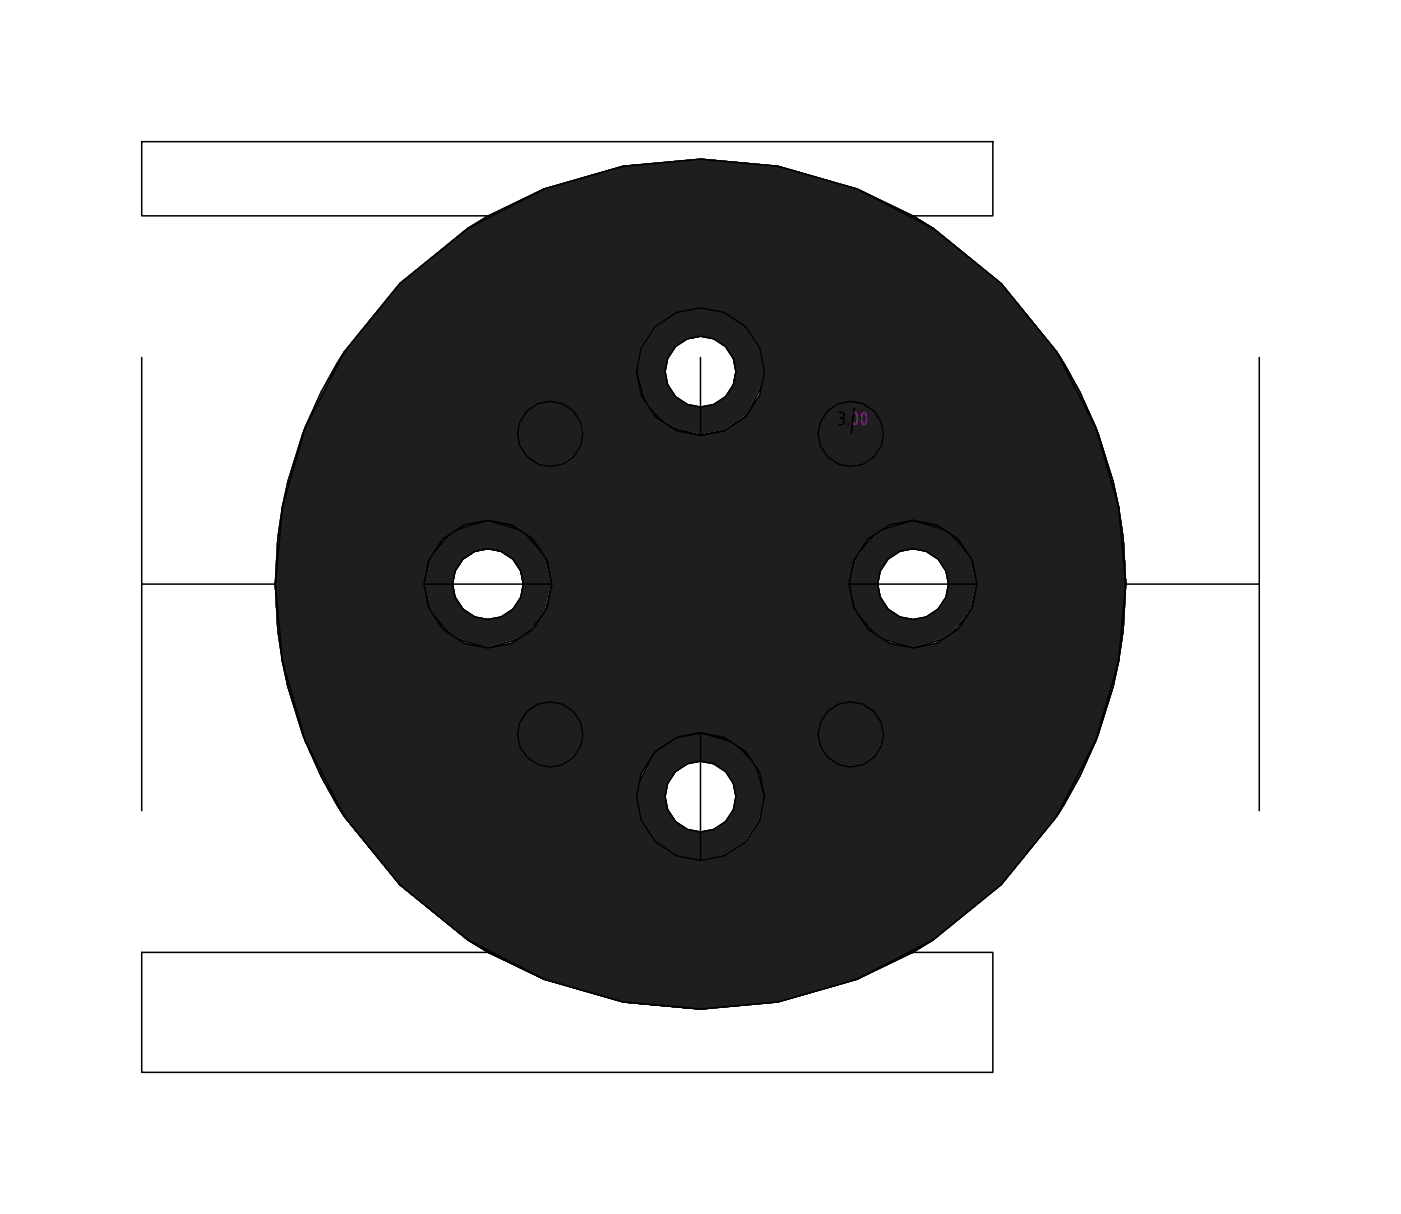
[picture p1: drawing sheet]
<svg xmlns="http://www.w3.org/2000/svg" width="49mm" height="43mm" viewBox="0 0 49 43" stroke-linecap="round" stroke-linejoin="round" font-family="sans-serif">
<g fill="#383838" stroke="#383838" stroke-width=".05">
<path d="M32.2 33.6l.7-.4z"/>
<path d="M20.5 23.1l2.9-.2v.3z"/>
<path d="M20.3 24.2l3.1-1-.2 1z"/>
<path d="M20.5 23.1l2.9 .1-3.1 1z"/>
<path d="M20.5 22.9h2.9l-2.9 .2z"/>
<path d="M17.2 22.9h3.3v.2z"/>
<path d="M18.4 24.2l2.1-1.1-.2 1.1z"/>
<path d="M16.5 23l4 .1-2.1 1.1z"/>
<path d="M16.5 23l.7-.1 3.3 .2z"/>
<path d="M10.2 24.2l6.3-1.2z"/>
<path d="M10.2 24.2l6.3-1.2 1.9 1.2z"/>
<path d="M23.4 23.2l1.8-.3-.1 .5z"/>
<path d="M23.8 24.2l1.3-.8-.2 .8z"/>
<path d="M23.3 23.8l1.8-.4-1.3 .8z"/>
<path d="M23.4 23.2l1.7 .2-1.8 .4z"/>
<path d="M23.4 22.9h1.8l-1.8 .3z"/>
<path d="M25.1 23.4l1.1-.5v.5z"/>
<path d="M24.9 24.2l1.3-.8-.1 .8z"/>
<path d="M25.1 23.4h1.1l-1.3 .8z"/>
<path d="M25.2 22.9h1l-1.1 .5z"/>
<path d="M23.3 23.8l.5 .4h-.6z"/>
<path d="M36.1 24l.6-.3 2.6 .5z"/>
<path d="M35.8 24.2l.3-.2 3.2 .2z"/>
<path d="M32.8 23.8l3.9-.1-.6 .3z"/>
<path d="M32.5 24.2l3.6-.2-.3 .2z"/>
<path d="M32.8 23.8l3.3 .2-3.6 .2z"/>
<path d="M33.3 23.1l3.4 .6-3.9 .1z"/>
<path d="M26.2 23.4l5.4-.5 .8 .9z"/>
<path d="M32.4 23.8l.2 .3-.1 .1z"/>
<path d="M26.1 24.2l6.3-.4 .1 .4z"/>
<path d="M26.2 23.4l6.2 .4-6.3 .4z"/>
<path d="M26.2 22.9h5.4l-5.4 .5z"/>
<path d="M32.4 23.8l.9-.7-.5 .7z"/>
<path d="M32.4 23.8h.4l-.2 .3z"/>
<path d="M31.6 22.9h.6l.2 .9z"/>
<path d="M32.2 22.9l1.1 .2-.9 .7z"/>
<path d="M32.8 33.2h.1z"/>
<path d="M32.2 33.6l.6-.4z"/>
</g>
<g fill="#2b2b2b" stroke="#2b2b2b" stroke-width=".05">
<path d="M27.4 35.4l2.8-.8z"/>
<path d="M24.7 30.4l.4 3.2h-.4z"/>
</g>
<g fill="#1e1e1e" stroke="#1e1e1e" stroke-width=".05">
<path d="M14.4 31.4l2.1 1.8z"/>
<path d="M25.2 27l.4 .2z"/>
<path d="M24.7 26.9l.5 .1z"/>
<path d="M17.2 33.6h1.1z"/>
<path d="M17.2 33.6h1.2z"/>
<path d="M31.3 33.6h.9z"/>
<path d="M17.2 33.6h1z"/>
<path d="M17.2 33.6h.4z"/>
<path d="M17.2 33.6h.9z"/>
<path d="M17.2 33.6h.8z"/>
<path d="M31.2 33.6h1z"/>
<path d="M17.2 33.6h.5z"/>
<path d="M18.4 33.6h13.8z"/>
<path d="M17.2 33.6l2 1z"/>
<path d="M22 35.4l2.7 .2z"/>
<path d="M22 35.4h5.4l-2.7 .2z"/>
<path d="M19.2 34.6l13-1-2 1z"/>
<path d="M19.2 34.6h11l-8.2 .8z"/>
<path d="M17.2 33.6h15l-13 1z"/>
<path d="M22 35.4l8.2-.8-2.8 .8z"/>
<path d="M16.5 33.2h.1z"/>
<path d="M16.6 33.2l.6 .4z"/>
<path d="M24.7 11.9l.5 .1z"/>
<path d="M28.2 6.1l.1 .6h-.5z"/>
<path d="M27.7 6.9l.6-.1-1.1 .8z"/>
<path d="M27.2 7.6l1.1-.8 .2 .8z"/>
<path d="M27.7 6.9l.6-.2v.1z"/>
<path d="M27.8 6.7h.5l-.6 .2z"/>
<path d="M28.2 6.1l2 .6h-1.9z"/>
<path d="M28.3 6.8l1.9-.1-1.7 .9z"/>
<path d="M28.5 7.6l1.7-.9 2 .9z"/>
<path d="M28.3 6.7h1.9l-1.9 .1z"/>
<path d="M28.2 6.1l.1 .6z"/>
<path d="M32.2 19.4l.5 .1z"/>
<path d="M32.7 19.5l.4 .2z"/>
<path d="M17.2 19.4l.5 .1z"/>
<path d="M17.4 19.4l.3 .1z"/>
<path d="M17.7 19.5l.4 .2z"/>
<path d="M19.2 6.7l2.8-.8h2.8z"/>
<path d="M17.2 7.6l7.4-.5-.1 .5z"/>
<path d="M17.2 7.6l7.5-.9-.1 .4z"/>
<path d="M17.2 7.6l2-.9h5.5z"/>
<path d="M22 5.9l2.9-.3-.1 .3z"/>
<path d="M22 5.9l2.9-.3z"/>
<path d="M19.2 6.7l5.6-.6-.1 .6z"/>
<path d="M19.2 6.7l5.6-.8v.2z"/>
<path d="M17.7 19.5h.1z"/>
<path d="M24.8 5.9h2.6l-2.6 .2z"/>
<path d="M24.6 7.1l3.1-.2-3.2 .7z"/>
<path d="M24.5 7.6l3.2-.7-.5 .7z"/>
<path d="M24.6 7.1l3.2-.4-.1 .2z"/>
<path d="M24.7 6.7h3.1l-3.2 .4z"/>
<path d="M24.9 5.6l2.5 .3h-2.6z"/>
<path d="M24.7 6.7l3.5-.6-.4 .6z"/>
<path d="M24.8 6.1h3.4l-3.5 .6z"/>
<path d="M24.8 6.1l2.6-.2 .8 .2z"/>
<path d="M30.6 19l.5 2.1z"/>
<path d="M24.7 10.9l.8 .1-1.2 .3z"/>
<path d="M24.7 29.4l.5-.1 1.1 .4z"/>
<path d="M22.6 12.3l1.7-1 2 .2z"/>
<path d="M22.5 28.1h1l.1 .5z"/>
<path d="M33.1 19.7l1.2 .1-.9 .4z"/>
<path d="M30.6 19l1.2 .5-.5 .2z"/>
<path d="M30.6 19l3.7 .8z"/>
<path d="M23.7 26.6l1-.7 .8 .1z"/>
<path d="M26.3 11.5l-.8 3.7z"/>
<path d="M34.3 19.8l-1.2 1.7z"/>
<path d="M24.3 12l2-.5z"/>
<path d="M22.6 12.3l1.7-.3-.5 .2z"/>
<path d="M18 18.5l.8 .5 .3 1.2z"/>
<path d="M22.6 12.3l1.3 2.9-.8-.5z"/>
<path d="M31.3 21.5l.5 .3 .4 1.1z"/>
<path d="M24.7 29.4l1.6 .3-1.6 .7z"/>
<path d="M30 20.6l.6 1.6-.5-.8z"/>
<path d="M15.6 19l.6 .1-1.1 .7z"/>
<path d="M17.2 21.9l1.6 .3-1.6 .7z"/>
<path d="M26.6 27.7l.4 .4-.2 .8z"/>
<path d="M26.3 11.5l.5 .8 .2 .8z"/>
<path d="M30.6 19l.8 3.7-1.3-2.9z"/>
<path d="M22.5 28.1l1.4 2.1-.8-.5z"/>
<path d="M25.2 29.3l.4-.3 .7 .7z"/>
<path d="M31.4 18.5l.8-.1 .8 .3z"/>
<path d="M18 18.5l.8 3.7z"/>
<path d="M22.5 13.1l.6 1.6-.5-.8z"/>
<path d="M34.3 19.8l.2 .8-.4 .8z"/>
<path d="M30.6 19l.8 3.7z"/>
<path d="M34.1 21.4h.2l-.5 .8z"/>
<path d="M33 18.5l.8 .5-.8-.3z"/>
<path d="M16.8 19.5l1.2-1-.8 .9z"/>
<path d="M23.8 14l.5 .3 .4 1.1z"/>
<path d="M18 18.5l.4 1.7-.3-.5z"/>
<path d="M30.1 19.8l.5 2.4-.6-1.6z"/>
<path d="M18 18.5l.1 1.2-.4-.2z"/>
<path d="M16.1 21.1l1.1 1.8z"/>
<path d="M26.8 27.3l.2 .8-.4-.4z"/>
<path d="M26 28.1l.3 1.6-.4-1.1z"/>
<path d="M19.1 20.2l.4 .4-.2 .8z"/>
<path d="M15 20.6l1.8-1.1z"/>
<path d="M22.5 28.1l2.2 2.3-.8-.2z"/>
<path d="M34.5 20.6l-.2 .8h-.2z"/>
<path d="M25.2 14.3l.4-.3-.1 1.2z"/>
<path d="M34.3 19.8l-.2 1.6-1.1 1.3z"/>
<path d="M22.6 12.3l1.2-.1-.2 .5z"/>
<path d="M16.3 21.5l.5 .3 .4 1.1z"/>
<path d="M15 20.6l3-2.1z"/>
<path d="M15 20.6l2.2 2.3-.8-.2z"/>
<path d="M31.4 18.5l1.6 .2 1.3 1.1z"/>
<path d="M23.1 26.5l.6 .1-1.1 .7z"/>
<path d="M15 20.6l1.4 2.1-.8-.5z"/>
<path d="M34.3 19.8l-2.1 3.1z"/>
<path d="M32.7 21.8l.4-.3-.9 1.4z"/>
<path d="M24.7 14.4l.8 .8-.8 .2z"/>
<path d="M31.8 21.8l.4 .1v1z"/>
<path d="M24.3 27l1.2-1-.8 .9z"/>
<path d="M25.9 28.6l.4 1.1-.7-.7z"/>
<path d="M18 18.5l1.1 1.7-.3 2z"/>
<path d="M15.1 19.8l1.1-.7-1.2 1.5z"/>
<path d="M22.5 28.1l1.1-.4-.1 .4z"/>
<path d="M17.7 21.8l.4-.3 .7 .7z"/>
<path d="M24.3 29.3l.4 .1v1z"/>
<path d="M26.3 11.5v3.2l-.8 .5z"/>
<path d="M15 20.6l.6 1.6-.5-.8z"/>
<path d="M23.1 11.5l.8-.5 .4 .3z"/>
<path d="M26.3 11.5l-.3 1.6-.1-.4z"/>
<path d="M34.3 19.8l-1.3 2.9-.8 .2z"/>
<path d="M33 18.7l.8 .3 .5 .8z"/>
<path d="M22.5 28.1l1.1 .5 1.1 1.8z"/>
<path d="M22.6 12.3l.9 .8 .1 .5z"/>
<path d="M30.6 19l2.1 .5z"/>
<path d="M16.4 18.5l.8-.1-1 .7z"/>
<path d="M15.6 19l.8-.5-.2 .6z"/>
<path d="M23.6 13.6l1.1 1.8z"/>
<path d="M18.5 20.6l.3 1.6-.4-1.1z"/>
<path d="M15 20.6l1.1 .5 1.1 1.8z"/>
<path d="M22.6 12.3l.5 2.4-.6-1.6z"/>
<path d="M30.6 19l.5 1.2-.1 .4z"/>
<path d="M32.2 21.9l.5-.1-.5 1.1z"/>
<path d="M25.5 26l.1 1.2-.4-.2z"/>
<path d="M18.4 21.1l.4 1.1-.7-.7z"/>
<path d="M15 20.6l1.3-.9-.2 .5z"/>
<path d="M22.5 28.1l1.8-1.1z"/>
<path d="M17.2 21.9l.5-.1 1.1 .4z"/>
<path d="M31.1 21.1l1.1 1.8-.8-.2z"/>
<path d="M34.1 21.4l-.3 .8-.8 .5z"/>
<path d="M30.6 19l1.6 .4-.4 .1z"/>
<path d="M23.6 28.6l1.1 1.8z"/>
<path d="M25.5 26l.8 .5 .3 1.2z"/>
<path d="M22.6 12.3l3.7-.8z"/>
<path d="M31.1 21.1l1.1 1.8z"/>
<path d="M16.2 19.1l1.8-.6-3 2.1z"/>
<path d="M22.5 28.1l1.3-.9-.2 .5z"/>
<path d="M24.7 14.4l.5-.1 .3 .9z"/>
<path d="M15 20.6l1.1-.4-.1 .4z"/>
<path d="M23.1 11.5l1.2-.2-1.7 1z"/>
<path d="M26.3 11.5l-.4 1.2-.3-.5z"/>
<path d="M25.9 13.6l-.4 1.6 .1-1.2z"/>
<path d="M15 20.6h1l.1 .5z"/>
<path d="M16.8 21.8l.4 .1v1z"/>
<path d="M19.1 20.2l.2 1.2-.5 .8z"/>
<path d="M25.5 26l.4 1.7-.3-.5z"/>
<path d="M24.3 11.3l1.2-.3 .8 .5z"/>
<path d="M16.2 19.1l1-.7 .8 .1z"/>
<path d="M23.9 11l.8-.1-.4 .4z"/>
<path d="M30.6 19l.7 .7-.2 .5z"/>
<path d="M24.7 30.4l1.6-.7-.8 .5z"/>
<path d="M25.5 26l1.1 1.7-.3 2z"/>
<path d="M23.7 26.6l1.8-.6-3 2.1z"/>
<path d="M22.6 12.3l2.1 3.1-.8-.2z"/>
<path d="M32.2 18.4l.8 .1v.2z"/>
<path d="M25.5 26l.8 3.7z"/>
<path d="M26.6 27.7l.2 1.2-.5 .8z"/>
<path d="M18 18.5l-.3 1-.5-.1z"/>
<path d="M17.2 22.9l1.6-.7-.8 .5z"/>
<path d="M18.8 19l.5 .8-.2 .4z"/>
<path d="M23.9 26l.8-.1-1 .7z"/>
<path d="M22.6 12.3l1 .4-.1 .4z"/>
<path d="M26.3 11.5l.5 2.4-.5 .8z"/>
<path d="M23.8 29l.5 .3 .4 1.1z"/>
<path d="M30.6 19l.8-.5 2.9 1.3z"/>
<path d="M22.6 27.3l1.1-.7-1.2 1.5z"/>
<path d="M33.5 20.6l.8-.8-.9 1.3z"/>
<path d="M23.1 26.5l.8-.5-.2 .6z"/>
<path d="M33.4 20.2l.9-.4-.8 .8z"/>
<path d="M32.7 19.5l1.6 .3-1.2-.1z"/>
<path d="M22.5 28.1l3-2.1z"/>
<path d="M26.3 26.5l.5 .8-.2 .4z"/>
<path d="M22.5 28.1l.6 1.6-.5-.8z"/>
<path d="M25.5 26l-.3 1-.5-.1z"/>
<path d="M24.7 11.9l1.6-.4-1.1 .5z"/>
<path d="M19.3 19.8l.2 .8-.4-.4z"/>
<path d="M30.1 19.8l1.3 2.9-.8-.5z"/>
<path d="M22.6 12.3l2.1 3.1z"/>
<path d="M25.9 27.7l.4 2z"/>
<path d="M18.4 20.2l.4 2z"/>
<path d="M26.3 11.5l-.4 2.1z"/>
<path d="M26.3 11.5l.7 1.6-.2 .8z"/>
<path d="M25.2 12l1.1-.5-.7 .7z"/>
<path d="M24.3 14.3l.4 .1v1z"/>
<path d="M24.7 10.9l.8 .1z"/>
<path d="M25.5 11l.2 .1z"/>
<path d="M17.2 18.4l.8 .1z"/>
<path d="M18 18.5l.8 .5z"/>
<path d="M18.3 18.7l.5 .3z"/>
<path d="M10.6 19.1l.9 .1-.4 .2z"/>
<path d="M11.3 13.8l7.8 .3-8.4 1.2z"/>
<path d="M10.7 15.3l8.4-1.2-.7 .6z"/>
<path d="M10.2 17l5.5-.6-.9 .6z"/>
<path d="M10.6 19.1l1.3-.2-.4 .3z"/>
<path d="M10.4 19l1.5-.1-1.3 .2z"/>
<path d="M11.3 13.8l9.2-.6-1.4 .9z"/>
<path d="M10.7 15.3h6.6l-7.1 1.7z"/>
<path d="M10.2 17l7.1-1.7-1.6 1.1z"/>
<path d="M10.7 15.3l6.9-.1-.3 .1z"/>
<path d="M11.8 12.9l9.4-.1-.4 .3z"/>
<path d="M11.8 12.9l9 .2-9.5 .7z"/>
<path d="M11.3 13.8l9.5-.7-.3 .1z"/>
<path d="M12 12.6h9.5l-.3 .2z"/>
<path d="M10.4 19l1.7-.2-.2 .1z"/>
<path d="M10.4 18.9l1.7-.1z"/>
<path d="M12 12.6l9.2 .2-9.4 .1z"/>
<path d="M11.8 12.9l9.4-.1z"/>
<path d="M10.2 17h4.6l-1.1 .7z"/>
<path d="M10.7 15.3l7.7-.6-.8 .5z"/>
<path d="M10.4 18.9l3.3-1.2-1.6 1.1z"/>
<path d="M10.2 17l.2 1.9-.5-.3z"/>
<path d="M10.2 17l3.5 .7-3.3 1.2z"/>
<path d="M25.4 11h.1z"/>
<path d="M17.2 18.4h.3z"/>
<path d="M18.3 18.7l.3 .1z"/>
<path d="M18.4 18.7l.2 .1z"/>
<path d="M11.1 19.4l4.1 .2-3 .6z"/>
<path d="M11.1 19.4l.4-.2 3.7 .4z"/>
<path d="M21.2 19.6h2.9l-3.1 .9z"/>
<path d="M21 20.5l3-.3-3 .4z"/>
<path d="M21 20.6l3-.4-.1 .4z"/>
<path d="M21 20.5l3.1-.9-.1 .6z"/>
<path d="M24.7 10.9l.7 .1z"/>
<path d="M21.3 18.7l3-.1-.1 .1z"/>
<path d="M21.3 18.7l3-.3v.2z"/>
<path d="M21.4 18.4h2.9l-3 .3z"/>
<path d="M21.3 18.7l3-.1-3 .1z"/>
<path d="M21.2 19.6l2.9-.3v.3z"/>
<path d="M21.2 19.5l3-.8-.1 .6z"/>
<path d="M21.3 18.7h2.9l-3 .8z"/>
<path d="M21.2 19.5l2.9-.2-2.9 .3z"/>
<path d="M21.4 18.4l3-.5-.1 .5z"/>
<path d="M21.5 18.1l3.1-1.1-.2 .9z"/>
<path d="M21.7 17h2.9l-3.1 1.1z"/>
<path d="M21.5 18.1l2.9-.2-3 .5z"/>
<path d="M24.6 15.4h.3z"/>
<path d="M21.7 17l3.2-1.6-.3 1.6z"/>
<path d="M21.9 15.9l3-.5-3.2 1.6z"/>
<path d="M21.9 15.9l3-.5z"/>
<path d="M24.6 15.4h.1z"/>
<path d="M24.7 15.4l.2-.1z"/>
<path d="M24.7 15.4h.2z"/>
<path d="M22.5 12.8l-.1 .2z"/>
<path d="M22.5 12.6v.2z"/>
<path d="M25.2 11h.3z"/>
<path d="M22.2 14.3h.6h-.6z"/>
<path d="M21.9 15.7l2.7-.3-2.7 .5z"/>
<path d="M25.1 11h.4z"/>
<path d="M24.7 10.9l.5 .1z"/>
<path d="M22.2 14.3l.6-.1v.1z"/>
<path d="M22.3 13.7l.5 .5-.6 .1z"/>
<path d="M22 15.4h2l-2.1 .3z"/>
<path d="M21.9 15.7l2.1-.3h.1z"/>
<path d="M22 15.4l1.7-.3 .3 .3z"/>
<path d="M22 15.1l1.5-.1-1.5 .4z"/>
<path d="M22 15.4l1.5-.4 .2 .1z"/>
<path d="M22.8 14.3l.7 .7-1.5 .1z"/>
<path d="M22.2 14.3h.6l-.8 .8z"/>
<path d="M22.4 13.1l.4 1.1z"/>
<path d="M22.4 13.1l.4 1.1-.5-.5z"/>
<path d="M24 15.4h.7h-.6z"/>
<path d="M24.1 15.4h.6z"/>
<path d="M24 15.4h.7z"/>
<path d="M23.7 15.1l1 .3h-.7z"/>
<path d="M22.5 12.8l-.1 .3z"/>
<path d="M25.1 10.9l.4 .1z"/>
<path d="M24.7 10.9l.4 .1z"/>
<path d="M24.7 10.9h.4z"/>
<path d="M19.2 19.6h2l-1.7 1z"/>
<path d="M19.5 20.6l1.5-.1v.1z"/>
<path d="M12.2 20.2l3-.6-2.3 1z"/>
<path d="M12.9 20.6l2.3-1-.2 1z"/>
<path d="M19.5 20.6l1.7-1-.2 .9z"/>
<path d="M18.4 18.7h2.9z"/>
<path d="M18.4 18.7l3-.3-.1 .3z"/>
<path d="M17.2 18.4h4.2l-3 .3z"/>
<path d="M11.5 19.2l4.5-.5-.8 .9z"/>
<path d="M11.5 19.2l.4-.3 4.1-.2z"/>
<path d="M11.9 18.9l.1-.1 4-.1z"/>
<path d="M19.2 19.6l2-.1v.1z"/>
<path d="M19.2 19.6l2.1-.9-.1 .8z"/>
<path d="M18.4 18.7h2.9l-2.1 .9z"/>
<path d="M17.2 18.4h.9z"/>
<path d="M16 17l2 1.3-.8 .1z"/>
<path d="M14.3 17.8l1.7-.8 1.2 1.4z"/>
<path d="M14.2 17.4l1.8-.4-1.7 .8z"/>
<path d="M14.2 17.4l.6-.4h1.2z"/>
<path d="M14.8 17l.6-.4 .6 .4z"/>
<path d="M14.5 18.6l2.7-.2-1.2 .3z"/>
<path d="M14.5 18.6l1.5 .1-1.5 .1z"/>
<path d="M14.3 17.8l2.9 .6-2.7 .2z"/>
<path d="M17.2 18.4l1.1 .3z"/>
<path d="M17.2 18.4l1 .2z"/>
<path d="M18.3 18.7h.1z"/>
<path d="M17.7 18.5l.7 .2z"/>
<path d="M12 18.8l2.5-.2z"/>
<path d="M12 18.8l2.5-.2v.2z"/>
<path d="M13.7 17.7l.5-.3 .1 .4z"/>
<path d="M12.1 18.8l2.2-1 .2 .8z"/>
<path d="M12.1 18.8l1.6-1.1 .6 .1z"/>
<path d="M22.1 14.3h.1h-.1z"/>
<path d="M22.1 14.3h.1z"/>
<path d="M21.2 18.4l.3-.3-.1 .3z"/>
<path d="M21.7 17l-.2 1.1h-.3z"/>
<path d="M21.5 17h.2l-.5 1.1z"/>
<path d="M21.2 18.1h.3l-.3 .3z"/>
<path d="M21.8 15.7h.1l-.4 1.3z"/>
<path d="M21.9 15.7l-.2 1.3h-.2z"/>
<path d="M22.4 13.1l-.2 1.2h-.1z"/>
<path d="M22.4 13.1l-.3 1.2z"/>
<path d="M21.9 15.4h.1l-.2 .3z"/>
<path d="M22 15.4l-.1 .3h-.1z"/>
<path d="M22 15.1v.3h-.1z"/>
<path d="M21.9 15.1h.1l-.1 .3z"/>
<path d="M22.5 12.7v.1z"/>
<path d="M22.2 14.3l-.2 .8h-.1z"/>
<path d="M22.1 14.3h.1l-.3 .8z"/>
<path d="M18.4 14.7l.7-.6 3 .2z"/>
<path d="M18.4 14.7l3.7-.4z"/>
<path d="M18.1 18.4l3.1-.3v.3z"/>
<path d="M18 18.3l3.5-1.3-.3 1.1z"/>
<path d="M16 17h5.5l-3.5 1.3z"/>
<path d="M18 18.3l3.2-.2z"/>
<path d="M15.4 16.6l.3-.2 6.1-.7z"/>
<path d="M16 17l5.8-1.3-.3 1.3z"/>
<path d="M15.4 16.6l6.4-.9-5.8 1.3z"/>
<path d="M19.1 14.1l3.3-1-.3 1.2z"/>
<path d="M19.1 14.1l1.4-.9 1.9-.1z"/>
<path d="M15.7 16.4l1.6-1.1 4.6 .1z"/>
<path d="M15.7 16.4l6.2-1-.1 .3z"/>
<path d="M17.3 15.3l4.6-.2v.3z"/>
<path d="M17.3 15.3l.3-.1 4.3-.1z"/>
<path d="M20.8 13.1l1.7-.3-.1 .3z"/>
<path d="M20.8 13.1l.4-.3h1.3z"/>
<path d="M20.5 13.2l.3-.1h1.6z"/>
<path d="M20.5 13.2l1.9-.1z"/>
<path d="M21.2 12.8l1.3-.2v.2z"/>
<path d="M21.2 12.8l.3-.2h1z"/>
<path d="M21.2 12.8h1.3z"/>
<path d="M17.6 15.2l4.5-.9-.2 .8z"/>
<path d="M17.6 15.2l.8-.5 3.7-.4z"/>
<path d="M17.2 18.4l1.2 .3z"/>
<path d="M17.3 18.4l1.1 .3z"/>
<path d="M16.5 33.2l.3 .1z"/>
<path d="M14.1 31.2l.8 .6z"/>
<path d="M14.9 31.8l1.6 1.4z"/>
<path d="M14.1 31.2l.3 .2z"/>
<path d="M9.8 19l.8 .1-.9 1.5z"/>
<path d="M10.6 19.1l1.6 1.1-2.5 .4z"/>
<path d="M16.5 33.2l.4 .2z"/>
<path d="M9.8 19h.6l.2 .1z"/>
<path d="M9.7 20.6l2.5-.4 .7 .4z"/>
<path d="M9.8 19h.6z"/>
<path d="M9.9 18.6l.5 .3-.6 .1z"/>
<path d="M14.1 31.2l1.2 1z"/>
<path d="M16.5 33.2l.7 .4z"/>
<path d="M14.1 31.2l2.2 1.8z"/>
<path d="M16.3 33l.2 .2z"/>
<path d="M15.3 32.2l1.2 1z"/>
<path d="M18.5 33.6h2.8z"/>
<path d="M18.3 33.6h3.1z"/>
<path d="M18.4 33.6h3z"/>
<path d="M18.1 33.6h3.3z"/>
<path d="M18.2 33.6h3.2z"/>
<path d="M17.6 33.6h3.8z"/>
<path d="M18.1 33.6h3.2z"/>
<path d="M17.7 33.6h3.7z"/>
<path d="M18 33.6h3.4z"/>
<path d="M18.2 33.6h3.1z"/>
<path d="M18.3 33.6h3z"/>
<path d="M24.8 10.9l.7 .1z"/>
<path d="M23.5 33.6h.8z"/>
<path d="M23.5 33.6h1.2z"/>
<path d="M24.7 33.6h.6z"/>
<path d="M23.5 33.6h.1z"/>
<path d="M23.5 33.6h1.8z"/>
<path d="M25.1 33.6h.2z"/>
<path d="M23.5 33.6h1.6z"/>
<path d="M23.5 33.6h.4z"/>
<path d="M23.9 33.6h.8z"/>
<path d="M24.3 33.6h.4z"/>
<path d="M24.7 33.6h.4z"/>
<path d="M23.4 33.6h1.3z"/>
<path d="M23.4 33.6h1.9z"/>
<path d="M26 11.3l.3 .2z"/>
<path d="M25.7 11.1l.6 .4z"/>
<path d="M25.7 11.1l.3 .2z"/>
<path d="M24.1 19.6h1.7l-1.8 .6z"/>
<path d="M24 20.2l1.7-.1-1.8 .5z"/>
<path d="M23.9 20.6l1.8-.5-.1 .5z"/>
<path d="M24 20.2l1.8-.6-.1 .5z"/>
<path d="M24.2 18.7l1.8-.2v.2z"/>
<path d="M24.3 18.6l1.7-.2v.1z"/>
<path d="M24.3 18.4h1.7l-1.7 .2z"/>
<path d="M24.3 18.6l1.7-.1-1.8 .2z"/>
<path d="M24.1 19.6l1.8-.5-.1 .5z"/>
<path d="M24.1 19.3l1.9-.6-.1 .4z"/>
<path d="M24.2 18.7h1.8l-1.9 .6z"/>
<path d="M24.1 19.3l1.8-.2-1.8 .5z"/>
<path d="M26.4 14.6l.4-.2v.2z"/>
<path d="M24.3 18.4l1.9-.6-.2 .6z"/>
<path d="M24.4 17.9l1.9-.9-.1 .8z"/>
<path d="M24.6 17h1.7l-1.9 .9z"/>
<path d="M24.4 17.9l1.8-.1-1.9 .6z"/>
<path d="M24.8 15.7l.4-.3 1.4 .2z"/>
<path d="M24.6 17l2-1.4-.3 1.4z"/>
<path d="M24.8 15.7l1.8-.1-2 1.4z"/>
<path d="M25.6 15.2l.8-.5h.3z"/>
<path d="M25.6 15.2l1.1-.5-.1 .5z"/>
<path d="M25.3 15.4l1.3-.2v.2z"/>
<path d="M25.3 15.4l.3-.2h1z"/>
<path d="M25.2 15.4h1.4v.2z"/>
<path d="M25.2 15.4h1.4z"/>
<path d="M26.4 14.7l.4-.1z"/>
<path d="M24.9 15.4h.3l-.4 .3z"/>
<path d="M24.9 15.4l.7-.2-.3 .2z"/>
<path d="M24.9 15.3l.7-.1z"/>
<path d="M24.9 15.4h.4z"/>
<path d="M26.9 13.5v.2l-.5 1z"/>
<path d="M26.9 13.7l-.1 .7-.4 .2z"/>
<path d="M26.9 13.7l-.5 1z"/>
<path d="M25.6 15.2l.8-.5z"/>
<path d="M26.9 12.8l.1 .2z"/>
<path d="M27 12.8v.2z"/>
<path d="M26.9 12.6l.1 .2z"/>
<path d="M26.9 12.8l.1 .3z"/>
<path d="M25.5 26l.4 .3z"/>
<path d="M25.7 26.1l.2 .2z"/>
<path d="M25.8 19.6h.6l-.7 .5z"/>
<path d="M25.7 20.1l.7-.1-.8 .6z"/>
<path d="M25.6 20.6l.8-.6v.6z"/>
<path d="M25.7 20.1l.7-.5v.4z"/>
<path d="M25.8 26.2l.1 .1z"/>
<path d="M26 18.7l.5-.2v.2z"/>
<path d="M26 18.5l.6-.1-.1 .1z"/>
<path d="M26 18.4h.6l-.6 .1z"/>
<path d="M26 18.5h.5l-.5 .2z"/>
<path d="M25.8 19.6l.7-.5-.1 .5z"/>
<path d="M25.9 19.1l.6-.4v.4z"/>
<path d="M26 18.7h.5l-.6 .4z"/>
<path d="M25.9 19.1h.6l-.7 .5z"/>
<path d="M26.9 13.7l-.1 .9z"/>
<path d="M25.8 26.2h.1z"/>
<path d="M26.6 17.8v.6h-.6z"/>
<path d="M26.7 17l-.1 .8h-.4z"/>
<path d="M26.3 17h.4l-.5 .8z"/>
<path d="M26.2 17.8h.4l-.6 .6z"/>
<path d="M26.6 15.6h.2l-.5 1.4z"/>
<path d="M26.8 15.6l-.1 1.4h-.4z"/>
<path d="M26.7 14.7h.1l-.2 .5z"/>
<path d="M26.8 14.7v.5h-.2z"/>
<path d="M26.6 15.4l.2-.2v.2z"/>
<path d="M26.6 15.2h.2l-.2 .2z"/>
<path d="M26.8 15.4v.2h-.2z"/>
<path d="M26.6 15.4h.2l-.2 .2z"/>
<path d="M26.7 14.7l.1-.1z"/>
<path d="M24.7 25.9l.8 .2z"/>
<path d="M24.7 25.9l.7 .2z"/>
<path d="M25.5 26.1l.4 .1z"/>
<path d="M25.4 26.1l.5 .1z"/>
<path d="M24.7 25.9l1.2 .3z"/>
<path d="M25.2 26l.7 .2z"/>
<path d="M24.7 25.9l.8 .1z"/>
<path d="M27 12.8v.1z"/>
<path d="M26.9 12.6h.1v.2z"/>
<path d="M27 12.6v.2z"/>
<path d="M27 12.8l10.4-.2 .2 .3z"/>
<path d="M27 12.8l10.4-.2z"/>
<path d="M36.1 18.8l3.5 .2-4 .5z"/>
<path d="M35.4 19.9l4.2-.9 .1 1.6z"/>
<path d="M35.6 19.5l4-.5-4.2 .9z"/>
<path d="M36.1 18.7l3.5 .3-3.5-.2z"/>
<path d="M37.2 17.1l2.1-.1-2.3 .5z"/>
<path d="M37.3 17h2l-2.1 .1z"/>
<path d="M36.1 18.7l3.2-1.7 .3 2z"/>
<path d="M37 17.5l2.3-.5-3.2 1.7z"/>
<path d="M37.4 16.8l1.9 .2h-2z"/>
<path d="M38.4 15.3h.3z"/>
<path d="M35.4 19.9l4.3 .7h-4.8z"/>
<path d="M38.7 15.3l.6 1.7-1.9-.2z"/>
<path d="M38.4 15.3h.3l-1.3 1.5z"/>
<path d="M38.6 15l.1 .3h-.3z"/>
<path d="M27 13.1l10.6-.2-10.7 .6z"/>
<path d="M34.1 18.8h2l-1.8 .8z"/>
<path d="M34.3 19.6l1.8-.8-.5 .7z"/>
<path d="M33.1 13.7l5 .1-4.9 .4z"/>
<path d="M34.3 19.7l1.3-.2-.2 .4z"/>
<path d="M34.3 19.6l1.3-.1z"/>
<path d="M34.1 18.5l2 .2-2 .1z"/>
<path d="M34.1 18.8l2-.1v.1z"/>
<path d="M34 18l3.2-.9-.2 .4z"/>
<path d="M33.8 17.3l3.5-.3-.1 .1z"/>
<path d="M33.8 17h3.5l-3.5 .3z"/>
<path d="M33.8 17.3l3.4-.2-3.2 .9z"/>
<path d="M34.1 18.5l2.9-1-.9 1.2z"/>
<path d="M34 18l3-.5-2.9 1z"/>
<path d="M33.7 16.4l3.7 .4-3.6 .2z"/>
<path d="M33.8 17l3.6-.2-.1 .2z"/>
<path d="M33.1 13.7l4.5-.8 .5 .9z"/>
<path d="M33 13.2l4.6-.3-4.5 .8z"/>
<path d="M33.4 15l5 .3h-5z"/>
<path d="M33.4 15.3h5z"/>
<path d="M33.5 15.3h4.9z"/>
<path d="M33.4 15.3h5h-4.9z"/>
<path d="M33 12.9h4.6l-4.6 .1z"/>
<path d="M34.3 19.7l1.1 .2-.9 .7z"/>
<path d="M34.5 20.6l.9-.7-.5 .7z"/>
<path d="M33.7 16.4l4.7-1.1-1 1.5z"/>
<path d="M33.5 15.3h4.9l-4.7 1.1z"/>
<path d="M33.4 15h5.2l-.2 .3z"/>
<path d="M33.2 14.2l4.9-.4-4.7 1.2z"/>
<path d="M33.4 15l4.7-1.2 .5 1.2z"/>
<path d="M32.9 12.6h4.5l-4.4 .1z"/>
<path d="M25.9 26.3l.4 .2z"/>
<path d="M26.4 19.6h2.4l-2.4 .4z"/>
<path d="M26.4 20l2.5-.2-2.5 .8z"/>
<path d="M26.4 20.6l2.5-.8 .7 .8z"/>
<path d="M26.4 20l2.4-.4 .1 .2z"/>
<path d="M25.9 26.2l.2 .2z"/>
<path d="M26.5 18.7l1.2-.2 .3 .2z"/>
<path d="M26.5 18.5l1.1-.1 .1 .1z"/>
<path d="M26.6 18.4h1l-1.1 .1z"/>
<path d="M26.5 18.5h1.2l-1.2 .2z"/>
<path d="M26.4 19.6l1.8-.6 .6 .6z"/>
<path d="M26.5 19.1l1.5-.4 .2 .3z"/>
<path d="M26.5 18.7h1.5l-1.5 .4z"/>
<path d="M26.5 19.1l1.7-.1-1.8 .6z"/>
<path d="M27.1 17.8l.5 .6h-1z"/>
<path d="M26.6 17.2l.5 .6h-.5z"/>
<path d="M26.6 17.8h.5l-.5 .6z"/>
<path d="M33 18.5l.8 .5z"/>
<path d="M33.4 18.7l.4 .3z"/>
<path d="M32.2 18.4l.8 .1z"/>
<path d="M28.8 19.6h1.4l-1.3 .2z"/>
<path d="M34.2 19.6l.3 1z"/>
<path d="M28.9 19.8l1.3-.2-.6 1z"/>
<path d="M30.2 19.6l-.2 1h-.4z"/>
<path d="M28 18.7l4.2-.3-1.2 .3z"/>
<path d="M27.6 18.4h4.6l-4.5 .1z"/>
<path d="M27.7 18.5l4.5-.1-4.2 .3z"/>
<path d="M28.8 19.6l2.2-.9-.8 .9z"/>
<path d="M28 18.7h3l-2.8 .3z"/>
<path d="M28.2 19l2.8-.3-2.2 .9z"/>
<path d="M33.4 18.7l.7 .1 .1 .8z"/>
<path d="M34.1 18.8l.2 .8z"/>
<path d="M26.9 13.5h1.5l-1.6 1.1z"/>
<path d="M26.8 14.6l1.6-1.1 .2 1z"/>
<path d="M27.6 18.4l1.8-.8 .1 .8z"/>
<path d="M27.1 17.8l2.1-.8 .2 .6z"/>
<path d="M26.6 17.2l2.6-.2-2.1 .8z"/>
<path d="M26.7 17h2.5l-2.6 .2z"/>
<path d="M27.1 17.8l2.3-.2-1.8 .8z"/>
<path d="M26.8 15.6l2.2 .2-2.3 1.2z"/>
<path d="M26.7 17l2.3-1.2 .2 1.2z"/>
<path d="M26.9 13.5l1.5-.1v.1z"/>
<path d="M26.8 14.7l1.9 .1-1.9 .4z"/>
<path d="M26.8 15.2l1.9-.4 .1 .4z"/>
<path d="M26.8 15.4l2-.2v.2z"/>
<path d="M26.8 15.2h2l-2 .2z"/>
<path d="M27 12.8h1.2l-1.2 .3z"/>
<path d="M27 13.1l1.2-.3 .1 .3z"/>
<path d="M26.8 15.6l2-.2 .2 .4z"/>
<path d="M26.8 15.4h2l-2 .2z"/>
<path d="M26.8 14.7l1.8-.2 .1 .3z"/>
<path d="M26.8 14.6l1.8-.1z"/>
<path d="M27 12.6h1.2l-1.2 .2z"/>
<path d="M27 12.8l1.2-.2v.2z"/>
<path d="M28.4 13.5l4.7 .2-4.5 .8z"/>
<path d="M28.6 14.5l4.5-.8 .1 .5z"/>
<path d="M32.2 18.4l1.9 .1-.7 .2z"/>
<path d="M33.4 18.7l.7-.2v.3z"/>
<path d="M29.5 18.4l4.5-.4-1.8 .4z"/>
<path d="M29.4 17.6l4.4-.6v.3z"/>
<path d="M29.2 17h4.6l-4.4 .6z"/>
<path d="M29.4 17.6l4.4-.3-4.3 1.1z"/>
<path d="M29.5 18.4l4.3-1.1 .2 .7z"/>
<path d="M32.2 18.4l1.8-.4 .1 .5z"/>
<path d="M29 15.8l4.7 .6-4.5 .6z"/>
<path d="M29.2 17l4.5-.6 .1 .6z"/>
<path d="M28.4 13.5l4.6-.3 .1 .5z"/>
<path d="M28.4 13.4l4.6-.2-4.6 .3z"/>
<path d="M33.1 15h.3l-.2 .3z"/>
<path d="M33.4 15v.3h-.2z"/>
<path d="M33.2 15.3h.2h.1z"/>
<path d="M33.2 15.3h.2h-.2z"/>
<path d="M32.7 12.9h.3l-.3 .1z"/>
<path d="M32.7 13l.3-.1v.1z"/>
<path d="M33.5 15.3l.2 1.1h-.3z"/>
<path d="M33.2 15.3h.3l-.1 1.1z"/>
<path d="M33.2 14.2l.2 .8h-.3z"/>
<path d="M32.9 14.2h.3l-.1 .8z"/>
<path d="M32.6 12.6h.3l-.3 .1z"/>
<path d="M32.6 12.7l.3-.1 .1 .1z"/>
<path d="M31.1 14.9h.2l-.3 .3z"/>
<path d="M31 15.2l.3-.3v.3z"/>
<path d="M31 15.3l.3-.1-.1 .1z"/>
<path d="M31 15.2h.3l-.3 .1z"/>
<path d="M31.4 12.8h.4l-.4 .2z"/>
<path d="M31.4 13l.4-.2-.1 .2z"/>
<path d="M31.2 15.3l-.1 .8h-.3z"/>
<path d="M31 15.3h.2l-.4 .8z"/>
<path d="M31.5 14.3l-.2 .6h-.2z"/>
<path d="M31.2 14.3h.3l-.4 .6z"/>
<path d="M31.5 12.6h.3l-.3 .1z"/>
<path d="M31.5 12.7l.3-.1v.1z"/>
<path d="M31.3 14.9l1.8 .1-1.8 .2z"/>
<path d="M31.3 15.2l1.8-.2 .1 .3z"/>
<path d="M31.2 15.3h2z"/>
<path d="M31.3 15.2l1.9 .1h-2z"/>
<path d="M31.8 12.8l.9 .1-1 .1z"/>
<path d="M31.7 13l1-.1v.1z"/>
<path d="M31.1 16.1l2.1-.8 .2 1.1z"/>
<path d="M31.2 15.3h2l-2.1 .8z"/>
<path d="M31.3 14.9l1.6-.7 .2 .8z"/>
<path d="M31.5 14.3l1.4-.1-1.6 .7z"/>
<path d="M31.8 12.6h.8l-.8 .1z"/>
<path d="M31.8 12.7l.8-.1v.1z"/>
<path d="M28.7 14.8l2.4 .1-2.3 .3z"/>
<path d="M28.8 15.2l2.3-.3-.1 .3z"/>
<path d="M28.8 15.4l2.2-.2v.1z"/>
<path d="M28.8 15.2h2.2l-2.2 .2z"/>
<path d="M28.2 12.8h3.2l-3.1 .3z"/>
<path d="M28.3 13.1l3.1-.3v.2z"/>
<path d="M29 15.8l2-.5-.2 .8z"/>
<path d="M28.8 15.4l2.2-.1-2 .5z"/>
<path d="M28.7 14.8l2.5-.5-.1 .6z"/>
<path d="M28.6 14.5l2.6-.2-2.5 .5z"/>
<path d="M28.2 12.6h3.3l-3.3 .2z"/>
<path d="M28.2 12.8l3.3-.2v.1z"/>
<path d="M32.2 18.4l1.2 .3z"/>
<path d="M32.7 18.5l.7 .2z"/>
<path d="M32.3 18.4l1.1 .3z"/>
<path d="M25.9 26.2l.3 .2z"/>
<path d="M26.2 26.4l.4 .5z"/>
<path d="M25.9 26.2l.7 .7z"/>
<path d="M25.3 33.6h5.9z"/>
<path d="M25.3 33.6h5.8z"/>
<path d="M25.8 33.6h6.4z"/>
<path d="M31.8 33.6h.4z"/>
<path d="M25.5 33.6h5.7z"/>
<path d="M25.8 33.6h5.6z"/>
<path d="M25.8 33.6h5.5z"/>
<path d="M25.3 33.6h.2z"/>
<path d="M25.5 33.6h6.3z"/>
<path d="M25.3 33.6h6.4z"/>
<path d="M25.5 33.6h5.8z"/>
<path d="M25.9 33.6h5.9z"/>
<path d="M25.8 33.6h6z"/>
<path d="M25.5 33.6h5.9z"/>
<path d="M25.3 33.6h6.1z"/>
<path d="M25.3 33.6h5.7z"/>
<path d="M25.9 33.6h5.4z"/>
<path d="M21.3 33.6h2.2z"/>
<path d="M21.4 33.6h2.1z"/>
<path d="M28.9 14.9h2.2l-2.2 .4z"/>
<path d="M30.4 24.9l.4 .2-.2 .7z"/>
<path d="M20.5 25.5l.1 .4h-.4z"/>
<path d="M30 24.8l.6 1-.2 1.2z"/>
<path d="M29.6 16.4l1.5-.7-.3 .4z"/>
<path d="M18.6 25.9v.8l-.3-.4z"/>
<path d="M19.4 14.2l.4 2.2-.4 .1z"/>
<path d="M29.6 25.9l.4 1.2-.4-.1z"/>
<path d="M20 15.2l.5 .5-.3 .4z"/>
<path d="M30 24.8l.4 .1 .2 .9z"/>
<path d="M18.6 14.5l.4 .8-.7-.4z"/>
<path d="M19.8 14.2l.4 .3-.2 .7z"/>
<path d="M19.8 24.9v2.1l-.4 .1z"/>
<path d="M30 24.8v2.3l-.4-1.2z"/>
<path d="M18.6 25.1v.8l-.3-.4z"/>
<path d="M30 14.5l.4-.3 .4 .3z"/>
<path d="M18.6 25.1l.4-.2-.4 1z"/>
<path d="M19.8 24.9l-.4 2.2-.4-.1z"/>
<path d="M29.2 25.1l.4 .8-.7-.4z"/>
<path d="M29.6 24.9l.4-.1-.4 1.1z"/>
<path d="M20 15.2l.5-.3 .1 .4z"/>
<path d="M20.2 14.5l.3 .4-.5 .3z"/>
<path d="M30.6 25.8l.6 .1-.1 .4z"/>
<path d="M30.6 25.8l.5-.3 .1 .4z"/>
<path d="M28.9 15.3l2.2-.4-2.2 .8z"/>
<path d="M19.8 24.9l.4 1-.4 1.1z"/>
<path d="M30 24.8l.4 2.2-.4 .1z"/>
<path d="M29.6 16.4l1.2-.3-.8 .4z"/>
<path d="M20.2 25.1l.3 .4-.3 .4z"/>
<path d="M20.2 25.9v.8l-.4 .3z"/>
<path d="M28.9 26.3l.7-.4-.4 .8z"/>
<path d="M19 24.9l.4-.1-.4 2.2z"/>
<path d="M18.3 25.5l.3 .4h-.3z"/>
<path d="M30.8 25.1l.3 .4-.5 .3z"/>
<path d="M30 16.5l.8-.4-.4 .3z"/>
<path d="M19.4 24.8l.4 .1-.8 2.1z"/>
<path d="M20 15.2l.2 .9-.4 .3z"/>
<path d="M19.4 14.2l.6 1-.2 1.2z"/>
<path d="M29.2 16.1l1.9-.4-1.5 .7z"/>
<path d="M28.9 25.9h.7l-.7 .4z"/>
<path d="M28.9 15.7l2.2-.8 .1 .4z"/>
<path d="M30.6 25.8l.5 .5-.3 .4z"/>
<path d="M28.9 25.5l.7 .4h-.7z"/>
<path d="M20 15.2l.6 .1-.1 .4z"/>
<path d="M18.3 25.9h.3l-.3 .4z"/>
<path d="M18.6 14.5l.4-.3v1.1z"/>
<path d="M19 14.2h.4l-.4 1.1z"/>
<path d="M18.3 15.7l.7-.4-.4 .8z"/>
<path d="M29.2 25.1l.4-.2v1z"/>
<path d="M30 14.5h.8l.3 .4z"/>
<path d="M19.4 14.2h.4l.2 1z"/>
<path d="M19.8 24.9l.4 .2v.8z"/>
<path d="M28.9 14.9l1.1-.4 1.1 .4z"/>
<path d="M19.4 14.2v2.3l-.4-1.2z"/>
<path d="M18.3 15.3h.7l-.7 .4z"/>
<path d="M18.6 25.9l.4 1.1-.4-.3z"/>
<path d="M29.2 14.5l.4-.3 .4 .3z"/>
<path d="M30.6 25.8l.2 .9-.4 .3z"/>
<path d="M28.9 15.7l2.3-.4-2 .8z"/>
<path d="M29.6 25.9v1.1l-.4-.3z"/>
<path d="M19 24.9v2.1l-.4-1.1z"/>
<path d="M20.2 25.9h.4l-.1 .4z"/>
<path d="M19 15.3l.4 1.2-.4-.1z"/>
<path d="M29.2 16.1l2-.8-.1 .4z"/>
<path d="M29.2 14.5h.8l-1.1 .4z"/>
<path d="M18.3 14.9l.7 .4h-.7z"/>
<path d="M29.6 14.2h.4v.3z"/>
<path d="M19 15.3v1.1l-.4-.3z"/>
<path d="M30 14.2h.4l-.4 .3z"/>
<path d="M20.2 25.9l.3 .4-.3 .4z"/>
<path d="M24.7 10.9h.1z"/>
<path d="M26.2 11.5h.1z"/>
<path d="M26.2 26.4l.2 .3z"/>
<path d="M25.2 26l.5 .1z"/>
<path d="M24.1 33.6h1.3z"/>
<path d="M24.4 35.6h.3z"/>
<path d="M30 24.8l.4 .1z"/>
<path d="M30.4 24.9l.4 .2z"/>
<path d="M32.7 18.5l.5 .1z"/>
<path d="M30 14.2h.4z"/>
<path d="M25.4 33.6h6.8z"/>
<path d="M31.7 33.6h.5z"/>
<path d="M31.4 33.6h.8z"/>
<path d="M25.4 33.6h5.8z"/>
<path d="M27 28.1l3-1-3.2 1.8z"/>
<path d="M35 27.6l-2.1 5.6-2.7 1.4z"/>
<path d="M19.2 6.7l6.3 4.3-.8-.1z"/>
<path d="M19.2 6.7l4.7 19.3-.8 .5z"/>
<path d="M19.2 6.7l11.2 7.5z"/>
<path d="M19.2 6.7l1.4 8.6z"/>
<path d="M19.2 6.7l-.2 .5v-.1z"/>
<path d="M19.2 6.7l.2 2.6-.2-.9z"/>
<path d="M23.9 15.2l6.7 3.8-.5 .8z"/>
<path d="M39.5 17.9l.2 2.7-4.7 7z"/>
<path d="M23.1 14.7l7.3 10.2-.4-.1z"/>
<path d="M26.8 27.3l3.2-.2-3 1z"/>
<path d="M26.8 28.9l3.2-1.8-5.3 8.5z"/>
<path d="M30 16.5l9.5 1.4-7.3 .5z"/>
<path d="M26.8 27.3l2.8-.3 .4 .1z"/>
<path d="M24.7 5.6l2.7 .3 2.9 4.6z"/>
<path d="M30 27.1l.4-.1-5.7 8.6z"/>
<path d="M39.7 20.6l-.2 2.7-4.5 4.3z"/>
<path d="M22.6 13.9l6.3 12v.4z"/>
<path d="M39.5 17.9l-12.1 17.5-2.7 .2z"/>
<path d="M34.5 20.6l5-2.7-5.2 3.5z"/>
<path d="M34.3 19.8l5.2-1.9-5 2.7z"/>
<path d="M30.3 10.5l5-.5 2 2.4z"/>
<path d="M23.1 14.7l7.5 7.5 .2 2.9z"/>
<path d="M22.6 13.9l7 11z"/>
<path d="M27 13.1l3 1.1-3.2-.3z"/>
<path d="M30 16.5l.4-.1 9.1 1.5z"/>
<path d="M24.7 15.4l4.5 .7 .4 .3z"/>
<path d="M24.7 30.4l.8-.2-.8 5.4z"/>
<path d="M24.7 15.4l4.2 .3 .3 .4z"/>
<path d="M34.3 21.4l5.2-3.5-5.7 4.3z"/>
<path d="M19.2 6.7l-.1 .8z"/>
<path d="M26.8 28.9l-2.1 6.7 1.6-5.9z"/>
<path d="M22.6 13.9l6.6 11.2-.3 .4z"/>
<path d="M19.2 6.7l-.2 .6z"/>
<path d="M35 27.6l2.3 1.2-2 2.4z"/>
<path d="M30.2 6.7l2.7 1.4-2.6 2.4z"/>
<path d="M25.5 15.2l4.1-1-.4 .3z"/>
<path d="M26.8 27.3l2.4-.6 .4 .3z"/>
<path d="M25.5 15.2l3.7-.7-.3 .4z"/>
<path d="M30.3 10.5l7 1.9 1.4 2.7z"/>
<path d="M19.2 6.7l6.3 19.3-.8-.1z"/>
<path d="M19.2 6.7l3.4 5.6-.1 .8z"/>
<path d="M24.7 15.4l4.2-.1v.4z"/>
<path d="M30.4 14.2l9.1 3.7-8.7-3.4z"/>
<path d="M23.1 14.7l7.7 10.4-.4-.2z"/>
<path d="M31.1 25.5l8.4-7.6-8.3 8z"/>
<path d="M19.2 6.7l5.5 19.2-.8 .1z"/>
<path d="M19.2 6.7l-.1 .9z"/>
<path d="M31.1 14.9l8.4 3-8.3-2.6z"/>
<path d="M35 27.6l3.7-1.5-1.4 2.7z"/>
<path d="M26.3 11.5l4.1 2.7-3.6-1.9z"/>
<path d="M19.2 6.7l11.1 3.8 9.2 7.4z"/>
<path d="M24.7 15.4l4.2-.5v.4z"/>
<path d="M30.4 27l.4-.3-6.1 8.9z"/>
<path d="M22.6 13.9l6.3 12.4-2.1 1z"/>
<path d="M19.2 6.7l.6 4.7-.4-2.1z"/>
<path d="M31.2 25.9l8.3-8-8.4 8.4z"/>
<path d="M23.6 31l1.1-.6-.3 5.1z"/>
<path d="M24.7 30.4v5.2l-.3-.1z"/>
<path d="M23.4 30.2l1.3 .2-1.1 .6z"/>
<path d="M30.6 22.2l.8 .5-.6 2.4z"/>
<path d="M23.1 14.7l7 6.7 .5 .8z"/>
<path d="M23.9 15.2l7.5 3.3-.8 .5z"/>
<path d="M19.2 6.7l5.5 4.2-.8 .1z"/>
<path d="M19.2 6.7l3.6 20.3-1.7-8.8z"/>
<path d="M19.2 6.7l3.9 19.8-.3 .5z"/>
<path d="M19.2 6.7v1.7v-.4z"/>
<path d="M22.6 13.9l6.3 11.6v.4z"/>
<path d="M32.2 22.9l.8-.2-2.2 2.4z"/>
<path d="M26.8 12.3l3.6 1.9-3.4-1.1z"/>
<path d="M35 27.6l4.5-4.3-.8 2.8z"/>
<path d="M35 27.6l-4.8 7-2.8 .8z"/>
<path d="M30.4 16.4l.4-.3 8.7 1.8z"/>
<path d="M33.8 19l5.7-1.1-5.2 1.9z"/>
<path d="M19.2 6.7l3.4 7.2 4.2 13.4z"/>
<path d="M19.2 6.7l7.6 20.6-.5-.8z"/>
<path d="M24.7 15.4l.8-.2 3.4-.3z"/>
<path d="M22.6 13.9l7 11-.4 .2z"/>
<path d="M31.1 15.7l8.4 2.2-8.7-1.8z"/>
<path d="M39.5 17.9l-14.8 17.7 6.1-8.9z"/>
<path d="M26.3 14.7l3.7-.5z"/>
<path d="M18.9 6.8l.3-.1-.2 .4z"/>
<path d="M23.9 15.2l5.7 1.2 1.8 2.1z"/>
<path d="M23.1 14.7l7 5.1-.1 .8z"/>
<path d="M19.2 6.7l4.7 4.3-.8 .5z"/>
<path d="M39.5 17.9l-4.5 9.7-7.6 7.8z"/>
<path d="M23.1 14.7l6.9 5.9 .1 .8z"/>
<path d="M33 18.5l6.5-.6-5.7 1.1z"/>
<path d="M19.2 6.7l2.8-.8 8.3 4.6z"/>
<path d="M19.2 6.7l7.1 19.8-.8-.5z"/>
<path d="M30.8 14.5l8.7 3.4-8.4-3z"/>
<path d="M23.1 14.7l6.9 10.1-.4 .1z"/>
<path d="M19.2 6.7l3.3 6.4 .1 .8z"/>
<path d="M19.2 6.7l1.9 11.5-.5-2.9z"/>
<path d="M19.2 6.7l-.2 .5z"/>
<path d="M23.4 30.2h.5z"/>
<path d="M23.4 30.2l1.3 .2z"/>
<path d="M30.8 25.1l8.7-7.2-8.4 7.6z"/>
<path d="M19.2 6.7l1.3 8.2-.7-3.5z"/>
<path d="M22 5.9l2.7-.3 5.6 4.9z"/>
<path d="M39.5 17.9l-8.7 8.8 .3-.4z"/>
<path d="M29.6 16.4l.4 .1 1.4 2z"/>
<path d="M31.4 22.7l.8 .2-1.4 2.2z"/>
<path d="M30.3 10.5l8.4 4.6 .8 2.8z"/>
<path d="M25.5 15.2l.8-.5 3.3-.5z"/>
<path d="M23.3 29.8l.6 .4h-.5z"/>
<path d="M19.2 6.7l3.9 4.8-.5 .8z"/>
<path d="M30.3 10.5l2.6-2.4 2.4 1.9z"/>
<path d="M23.1 14.7l7 5.1z"/>
<path d="M27 13.1l3.4 1.1z"/>
<path d="M19.2 6.7v1.3z"/>
<path d="M26.8 13.9l3.2 .3-3.7 .5z"/>
<path d="M25.5 30.2l.8-.5-1.6 5.9z"/>
<path d="M24.4 35.5l.3 .1h-.3z"/>
<path d="M19.2 6.7l7.1 4.8z"/>
<path d="M30.8 25.1l3-2.9 5.7-4.3z"/>
<path d="M30 16.5l2.2 1.9-.8 .1z"/>
<path d="M19.2 6.7l20.3 11.2-9.1-3.7z"/>
<path d="M33 22.7l.8-.5-3 2.9z"/>
<path d="M23.9 15.2l5.7 1.2z"/>
<path d="M31.2 15.3l8.3 2.6-8.4-2.2z"/>
<path d="M27.4 5.9l2.8 .8 .1 3.8z"/>
<path d="M26.8 27.3l2.1-1 .3 .4z"/>
<path d="M35 27.6l.3 3.6-2.4 2z"/>
<path d="M32.2 18.4l7.3-.5-6.5 .6z"/>
<path d="M19.2 6.7l-.1 1z"/>
<path d="M19.8 14.2l.4 .3z"/>
<path d="M23.5 33.6h.6z"/>
<path d="M23.9 35.5l.5 .1z"/>
<path d="M19.1 7.6l-.1 2.1-.1-.2z"/>
<path d="M19 7.1v.1l-.3 1.1z"/>
<path d="M19 7.1l-.3 1.2-.1-.5z"/>
<path d="M19.2 8.4l.2 .9 .4 4.9z"/>
<path d="M19.2 8.4l.6 5.8z"/>
<path d="M19.2 8.4l.6 5.8-.5-2.5z"/>
<path d="M22.2 26.7l.4 .6-.4-.4z"/>
<path d="M22.1 26.2l.5 1.1-.5-.8z"/>
<path d="M22.3 27.1l.3 .2-.3-.1z"/>
<path d="M19 7.3l-.2 1.6z"/>
<path d="M19 7.3l-.2 1.6-.1-.3z"/>
<path d="M19 7.3l-.3 1.3z"/>
<path d="M19 7.3l-.3 1.3v-.2z"/>
<path d="M20.5 15.7l2.1 11.6-2.4-11.2z"/>
<path d="M19 7.2l-.3 1.2z"/>
<path d="M22.2 26.9l.4 .4z"/>
<path d="M19.1 7.5l-.2 1.9z"/>
<path d="M19.1 7.5l-.2 1.9-.1-.5z"/>
<path d="M19.4 9.3l.4 2.1 .4 3.1z"/>
<path d="M19.4 9.3l.8 5.2-.4-.3z"/>
<path d="M20.2 16.2l1.2 6.2z"/>
<path d="M20.2 16.1l2.4 11.2-1.2-4.9z"/>
<path d="M23.1 31.3l.5-.3 .2 4.3z"/>
<path d="M23.6 31l.8 4.5-.6-.2z"/>
<path d="M23.4 30.2l.2 .8-.5 .3z"/>
<path d="M22.9 30.1l.5 .1-.3 1.1z"/>
<path d="M22.3 27.2l.3 .1z"/>
<path d="M21.1 18.2l1.7 8.8-.2 .3z"/>
<path d="M19.2 8v.4l.1 3.3z"/>
<path d="M19.2 8l.1 3.7-.2-1.3z"/>
<path d="M22.3 27.3h.3l-.1 .8z"/>
<path d="M18.9 6.8l.1 .3-.4 .7z"/>
<path d="M18.4 7.1l.5-.3-.3 1z"/>
<path d="M22.2 27l.4 .3z"/>
<path d="M22.1 26l.5 1.3z"/>
<path d="M21.7 24.3l.9 3-.5-1.3z"/>
<path d="M20.6 15.3l2 12z"/>
<path d="M19 7.2l-.3 1.1z"/>
<path d="M22.8 30.1l.6 .1z"/>
<path d="M22.9 30.1l.5 .1z"/>
<path d="M22.3 27.3h.3z"/>
<path d="M19.8 11.4l.7 3.5-.3-.4z"/>
<path d="M20.6 15.3l2 12-2.1-11.6z"/>
<path d="M21.4 22.4l1.2 4.9-.9-3z"/>
<path d="M19.1 7.6l-.2 1.9z"/>
<path d="M22.8 30.1l.5-.3 .1 .4z"/>
<path d="M22.8 29.7l.5 .1-.5 .3z"/>
<path d="M22.8 29.7h.3l.2 .1z"/>
<path d="M19.1 7.7v2.7z"/>
<path d="M19.1 7.7v2.7l-.1-.7z"/>
<path d="M22.3 27.1l.3 .2-.3-.2z"/>
<path d="M23.9 35.5h.5v.1z"/>
<path d="M23.8 35.3l.6 .2h-.5z"/>
<path d="M22.1 26.5l.5 .8-.4-.6z"/>
<path d="M22.3 27.3h.3h-.3z"/>
<path d="M22.6 28.9l.5 .8h-.3z"/>
<path d="M19.1 7.6l-.1 2.1z"/>
<path d="M16.5 33.2l.9 .4h-.2z"/>
<path d="M16.2 32.9l.3 .3z"/>
<path d="M16.2 32.9l.1 .1z"/>
<path d="M17.2 33.6h6.3z"/>
<path d="M17.2 33.6h1.3z"/>
<path d="M18.5 33.6h5z"/>
<path d="M22 35.4l1.9 .1z"/>
<path d="M19.2 34.6l2.8 .8z"/>
<path d="M17.7 18.5l.5 .1z"/>
<path d="M19.4 14.2h.4z"/>
<path d="M19.6 24.8l.2 .1z"/>
<path d="M19.8 24.9l.4 .2z"/>
<path d="M19.4 24.8h.2z"/>
<path d="M14.1 31.2l2.1 1.7z"/>
<path d="M18.9 9.5l-.3 5-.3 .4z"/>
<path d="M18.6 7.8l.1 .5-6.5 20.5z"/>
<path d="M18.6 7.8l-6.4 21 1.4-11.7z"/>
<path d="M18.3 15.7l.3 .4-.6 2.4z"/>
<path d="M17.2 22.9l2.2 1.9-.4 .1z"/>
<path d="M19.3 11.7l.5 2.5h-.4z"/>
<path d="M18.6 16.1l.4 .3-1 2.1z"/>
<path d="M12.2 28.8l6.4-3.7-.3 .4z"/>
<path d="M12.2 28.8l6.4-2.1 .4 .3z"/>
<path d="M17.2 22.9l.8-.2 2.2 2.4z"/>
<path d="M18.3 15.3v.4l-.3 2.8z"/>
<path d="M18 22.7l4.2 4v.2z"/>
<path d="M18 22.7l.8-.5 3.4 4.5z"/>
<path d="M10.8 15.1l2.8 2-3.6 .8z"/>
<path d="M17.2 22.9l3 2.2z"/>
<path d="M19 16.4l.4 .1-1.4 2z"/>
<path d="M19.4 33.4l2.6 2-2.8-.8z"/>
<path d="M12.2 28.8l6.1-2.9v.4z"/>
<path d="M19.3 21.4l2.8 4.8v.3z"/>
<path d="M19.5 20.6l2.6 5.6-2.8-4.8z"/>
<path d="M15.1 21.4l.5 .8-3.4 6.6z"/>
<path d="M20.2 26.7l2.1 .4v.1z"/>
<path d="M20.5 26.3l1.8 .8-2.1-.4z"/>
<path d="M18.7 8.6l.1 .3-1.6 9.5z"/>
<path d="M18.7 8.6l-1.5 9.8-.8 .1z"/>
<path d="M18.7 8.4v.2l-2.3 9.9z"/>
<path d="M18.7 8.4l-2.3 10.1-.8 .5z"/>
<path d="M15.6 22.2l.8 .5-4.2 6.1z"/>
<path d="M16.4 22.7l.8 .2 1.4 2.2z"/>
<path d="M14.1 10l2.4-1.9-2.9 9z"/>
<path d="M18.7 8.3l-3.1 10.7z"/>
<path d="M18.7 8.3l-3.1 10.7-.5 .8z"/>
<path d="M20.2 25.1l2 1.8z"/>
<path d="M18 22.7l4.2 4.2-2-1.8z"/>
<path d="M12.2 28.8l6.1-3.3v.4z"/>
<path d="M18.8 8.9l.1 .5-.6 5.9z"/>
<path d="M18.8 8.9l-.5 6.4-1.1 3.1z"/>
<path d="M18.3 15.3l-.3 3.2-.8-.1z"/>
<path d="M19.8 16.4l.4-.2 1.2 6.2z"/>
<path d="M19.4 33.4l3.7-2.1 .7 4z"/>
<path d="M19.4 33.4l3.5-3.3 .2 1.2z"/>
<path d="M12.2 28.8l10.7 1.3-3.5 3.3z"/>
<path d="M10 17.9l3.6-.8-3.9 3.5z"/>
<path d="M12.2 28.8l10.3-.7 .1 .8z"/>
<path d="M15 20.6l.1 .8-2.9 7.4z"/>
<path d="M19.8 27l2.5 .3z"/>
<path d="M19.8 27l.4-.3 2.1 .5z"/>
<path d="M19.4 16.5l-.6 2.5-.8-.5z"/>
<path d="M19.1 10.4l.2 1.3 .1 2.5z"/>
<path d="M19.1 10.4l.3 3.8h-.4z"/>
<path d="M16.5 33.2l2.9 .2-.2 1.2z"/>
<path d="M15.1 19.8l-.1 .8-2.8 8.2z"/>
<path d="M12.2 28.8l6.1-2.5 .3 .4z"/>
<path d="M13.6 17.1l-1.4 11.7-1.4-2.7z"/>
<path d="M14.1 31.2l5.3 2.2-2.9-.2z"/>
<path d="M16.4 22.7l2.2 2.4-6.4 3.7z"/>
<path d="M12.2 28.8l10.1-1.5 .2 .8z"/>
<path d="M19.4 16.5l-.1 3.3-.5-.8z"/>
<path d="M18.4 7.1l.2 .7-5 9.3z"/>
<path d="M16.5 8.1l1.9-1-4.8 10z"/>
<path d="M12.2 28.8l6.8-1.8 .4 .1z"/>
<path d="M20.6 25.9l1.7 1.2z"/>
<path d="M20.5 25.5l1.7 1.5-1.6-1.1z"/>
<path d="M13.6 17.1l-2.8 9-.8-2.8z"/>
<path d="M17.2 22.9l1.8 2-.4 .2z"/>
<path d="M20.5 25.5l1.7 1.5z"/>
<path d="M20.2 25.1l2 1.8-1.7-1.4z"/>
<path d="M12.2 12.4l1.4 4.7-2.8-2z"/>
<path d="M19.5 20.6l2.6 5.6z"/>
<path d="M19.3 19.8l2.8 6.2-2.6-5.4z"/>
<path d="M19.3 19.8l2.4 4.5 .4 1.7z"/>
<path d="M19.4 16.5l2.3 7.8-2.4-4.5z"/>
<path d="M18.7 8.3l-3.6 11.5z"/>
<path d="M18.7 8.3l-3.6 11.5-2.9 9z"/>
<path d="M12.2 28.8l10.7 1.3z"/>
<path d="M19.4 27.1l2.9 .2z"/>
<path d="M19.4 27.1l.4-.1 2.5 .3z"/>
<path d="M12.2 28.8l7.2 4.6-5.3-2.2z"/>
<path d="M19.4 16.5l2 5.9 .3 1.9z"/>
<path d="M19.4 16.5l.4-.1 1.6 6z"/>
<path d="M18.9 9.4l-.6 5.5z"/>
<path d="M18.9 9.4l-.6 5.9z"/>
<path d="M12.2 28.8l10.6 .9v.4z"/>
<path d="M14.1 10l-.5 7.1-1.4-4.7z"/>
<path d="M19 9.7l.1 .7-.1 3.8z"/>
<path d="M19 9.7v4.5l-.4 .3z"/>
<path d="M9.7 20.6l3.9-3.5-3.6 6.2z"/>
<path d="M20.5 26.3l1.8 .8z"/>
<path d="M20.6 25.9l1.7 1.2-1.8-.8z"/>
<path d="M22 35.4l1.8-.1 .1 .2z"/>
<path d="M19.4 33.4l4.4 1.9-1.8 .1z"/>
<path d="M18.8 22.2l3.3 4.3 .1 .2z"/>
<path d="M19.3 21.4l2.8 5.1-3.3-4.3z"/>
<path d="M17.2 22.9l2.6 2-.4-.1z"/>
<path d="M12.2 28.8l10.1-1.5z"/>
<path d="M12.2 28.8l7.2-1.7 2.9 .2z"/>
<path d="M12.2 28.8l10.4 .1 .2 .8z"/>
<path d="M18.9 9.5l.1 .2-.4 4.8z"/>
</g>
<g fill="#4f4f4f" stroke="#4f4f4f" stroke-width=".05">
<path d="M23.6 27.7l-.1 .4z"/>
<path d="M23.5 28.1l.1 .5z"/>
<path d="M23.5 13.3l.1 .3z"/>
<path d="M31 20.6l.1 .5z"/>
<path d="M39.7 19.8v.8z"/>
<path d="M39.4 17.5l.1 .9z"/>
<path d="M31.1 20.2l-.1 .4z"/>
<path d="M39.5 22.8l-.1 .9z"/>
<path d="M16 20.6v.3z"/>
<path d="M16.1 20.2l-.1 .3z"/>
<path d="M16.1 20.2l-.1 .4z"/>
<path d="M16 20.6l.1 .5z"/>
<path d="M16 20.9l.1 .2z"/>
<path d="M16 20.5v.1z"/>
<path d="M23.6 12.7l-.1 .4z"/>
<path d="M23.5 13.1v.2z"/>
<path d="M32.2 7.6l.7 .5z"/>
<path d="M32.8 8l.1 .1z"/>
<path d="M32.2 7.6l.6 .4z"/>
<path d="M22.6 12.3l-.1 .8z"/>
<path d="M22.5 13.1l.1 .8z"/>
<path d="M15.1 19.8l-.1 .8z"/>
<path d="M15 20.6l.1 .8z"/>
<path d="M15 20.6v.1z"/>
<path d="M22.6 12.3l-.1 .7z"/>
<path d="M22.5 13.1l.1 .5z"/>
<path d="M15 20.5v.1z"/>
<path d="M22.6 12.4l-.1 .6z"/>
<path d="M22.6 12.4l-.1 .5z"/>
<path d="M22.5 13v.1z"/>
<path d="M22.5 13.1v.4z"/>
<path d="M22.5 13.1v.1z"/>
<path d="M22.5 12.8v.3z"/>
<path d="M22.5 12.9v.2z"/>
<path d="M22.5 12.9v.1z"/>
<path d="M22.6 27.3l-.1 .8z"/>
<path d="M23.6 30.2v3.4z"/>
<path d="M23.6 30.1v.1z"/>
<path d="M22.5 28.1l.1 .8z"/>
<path d="M22.5 28.1v.6z"/>
<path d="M22.5 28.1v.3z"/>
<path d="M22.5 27.9v.2z"/>
<path d="M22.5 27.8v.3z"/>
<path d="M22.5 28.5v.2z"/>
<path d="M22.5 28.5v.1z"/>
<path d="M32.2 7.6l.3 .2z"/>
<path d="M39.6 22.3l-.3 1.9z"/>
<path d="M39.5 22.8l-.2 1.4z"/>
<path d="M39.6 22.3v.4z"/>
<path d="M39.6 22.3l-.1 .7z"/>
<path d="M39.6 22v.3z"/>
<path d="M39.6 22v.4z"/>
<path d="M39.6 22v.6z"/>
<path d="M39.6 22.6l-.1 .2z"/>
<path d="M39.6 22.1l-.1 .7z"/>
<path d="M39.6 19.3l.1 1.3z"/>
<path d="M39.4 17.4l.2 1.3z"/>
<path d="M39.4 17.5l.2 1.2z"/>
<path d="M39.6 19l.1 1.6z"/>
<path d="M39.3 17.1l.3 1.9z"/>
<path d="M39.4 17.4l.2 1.6z"/>
<path d="M39.7 20.6l-.1 1.4z"/>
<path d="M39.3 17l.3 2z"/>
<path d="M39.7 20.6l-.1 1.3z"/>
<path d="M39.6 21.9v.1z"/>
<path d="M39.7 21.6l-.1 .4z"/>
<path d="M39.6 18.9v.3z"/>
<path d="M30.1 21.1v.3z"/>
<path d="M30 20.6l.1 .5z"/>
<path d="M30.1 19.8l-.1 .8z"/>
<path d="M39.6 19.2l.1 1.4z"/>
<path d="M39.7 20.6v1z"/>
<path d="M39.7 21.4l-.2 1.4z"/>
<path d="M39.5 18.4l.2 1.4z"/>
<path d="M39.6 18.9l.1 .9z"/>
<path d="M32.5 7.8l.4 .3z"/>
<path d="M28.9 14.9v.4z"/>
<path d="M39.7 20.6v.8z"/>
<path d="M39.7 20.6l-.2 2.7z"/>
<path d="M39.7 21.4l-.2 1.9z"/>
<path d="M28.9 25.5v.4z"/>
<path d="M28.9 25.9v.4z"/>
<path d="M28.9 15.3v.4z"/>
<path d="M39.5 17.9l.2 2.7z"/>
<path d="M39.5 18.4l.2 2.2z"/>
<path d="M18.3 15.3v.4z"/>
<path d="M18.3 14.9v.4z"/>
<path d="M18.3 25.9v.4z"/>
<path d="M18.3 25.5v.4z"/>
</g>
<g fill="#4d4d4d" stroke="#4d4d4d" stroke-width=".05">
<path d="M23.8 29l.5 .3z"/>
<path d="M23.8 14l.5 .3z"/>
<path d="M31.3 21.5l.5 .3z"/>
<path d="M16.3 21.5l.3 .2z"/>
<path d="M16.3 21.5l.5 .3z"/>
<path d="M16.6 21.7l.2 .1z"/>
<path d="M15.6 22.2l.8 .5z"/>
<path d="M23.1 14.7l.8 .5z"/>
<path d="M23.1 14.7l.7 .5z"/>
<path d="M22.6 12.3v.1z"/>
<path d="M23.2 14.8l.6 .4z"/>
<path d="M23.2 14.8l.5 .3z"/>
<path d="M23.4 14.9l.3 .2z"/>
<path d="M23.4 14.9l.2 .2z"/>
<path d="M21.1 26l1.8-.1-.1 .1z"/>
<path d="M20.9 25.9h2l-1.8 .1z"/>
<path d="M22.6 12.3l-.1 .3z"/>
<path d="M23.5 15l.1 .1z"/>
<path d="M23.5 15h.1z"/>
<path d="M22.6 12.3v.2z"/>
<path d="M22.5 13.1l.3 1.2z"/>
<path d="M22.6 12.5l-.1 .1z"/>
<path d="M22.5 13.2l.3 1.1z"/>
<path d="M22.5 13.3l.3 1z"/>
<path d="M10.7 25.9h10.2l.2 .1z"/>
<path d="M10.7 25.9h10.2z"/>
<path d="M22.5 13.3l.2 .8z"/>
<path d="M25.4 25.9h.2l.1 .2z"/>
<path d="M25.6 25.9l.3 .3-.2-.1z"/>
<path d="M25.6 25.9h.4l-.1 .3z"/>
<path d="M26 25.9l-.1 .3z"/>
<path d="M23.6 30.1l.3 .1z"/>
<path d="M23.5 30l.4 .2z"/>
<path d="M23.1 29.7l.6 .4z"/>
<path d="M22.8 26l1.3-.1-.2 .1z"/>
<path d="M22.9 25.9h1.2l-1.3 .1z"/>
<path d="M24.7 25.9l.9 .1 .1 .1z"/>
<path d="M24.3 25.9h.4z"/>
<path d="M23.9 26l.4-.1h.2z"/>
<path d="M23.9 26l.2-.1h.2z"/>
<path d="M24.7 25.9h.7l.2 .1z"/>
<path d="M32.7 26.1l.2-.2h5.8z"/>
<path d="M32.7 26.1l6-.2z"/>
<path d="M31.4 25.9h1.5l-1.6 .2z"/>
<path d="M31.3 26.1l1.6-.2-.2 .2z"/>
<path d="M38.8 15.4l.3 1.1z"/>
<path d="M39.1 16.5l.2 .5z"/>
<path d="M38.7 15.3l.1 .1z"/>
<path d="M30.6 22.2l.8 .5z"/>
<path d="M30.6 22.2l.4 .3z"/>
<path d="M30.9 22.5h.1z"/>
<path d="M26 25.9h5.4l-5.5 .3z"/>
<path d="M25.9 26.2l5.5-.3-.1 .2z"/>
<path d="M26.6 26.9l.4 1.2z"/>
<path d="M26.8 27.2l.2 .9z"/>
<path d="M39.3 24.2l-.6 1.9z"/>
<path d="M38.7 15.3l.6 1.7z"/>
<path d="M38.7 15.2l.2 .7z"/>
<path d="M22.6 13.7l.1 .4z"/>
<path d="M38.7 15.1l.2 .8z"/>
<path d="M26.8 27.2v.3z"/>
<path d="M29.2 16.1l.4 .3z"/>
<path d="M38.9 25.3l-.2 .8z"/>
<path d="M18.6 26.7l.4 .3z"/>
</g>
<g fill="#474747" stroke="#474747" stroke-width=".05">
<path d="M23.6 28.6l.2 .4z"/>
<path d="M23.8 27.2l-.2 .5z"/>
<path d="M35.1 9.8l.2 .2z"/>
<path d="M32.9 8.1l2.2 1.7z"/>
<path d="M31.3 19.7l-.2 .5z"/>
<path d="M31.1 21.1l.2 .4z"/>
<path d="M16.1 21.1l.2 .4z"/>
<path d="M16.3 19.7l-.2 .5z"/>
<path d="M16.1 20v.2z"/>
<path d="M16.2 21.4l.1 .1z"/>
<path d="M23.8 12.2l-.2 .5z"/>
<path d="M15.6 19l-.5 .8z"/>
<path d="M15.6 19l-.4 .7z"/>
<path d="M22.6 13.9l.2 .4z"/>
<path d="M22.6 14l.2 .3z"/>
<path d="M23.1 11.5l-.5 .8z"/>
<path d="M15.1 21.4l.5 .8z"/>
<path d="M15.1 21.4l.1 .2z"/>
<path d="M22.8 14.3l.3 .4z"/>
<path d="M22.8 14.3l.3 .3z"/>
<path d="M15.3 19.5l-.1 .2z"/>
<path d="M22.7 12.2l-.1 .1z"/>
<path d="M22.7 14.1l.1 .2z"/>
<path d="M22.8 14.3l.1 .2z"/>
<path d="M23.1 11.5l-.4 .7z"/>
<path d="M22.7 12.1l-.1 .2z"/>
<path d="M23.1 11.5l-.4 .6z"/>
<path d="M22.7 14.1l.2 .4z"/>
<path d="M22.7 14.1l.2 .3z"/>
<path d="M22.9 11.8l-.3 .5z"/>
<path d="M23.1 11.5l-.2 .3z"/>
<path d="M22.7 14.2l.2 .2z"/>
<path d="M23.1 11.5v.1z"/>
<path d="M23.6 30.2l.4 .1-.4 3.3z"/>
<path d="M24 30.3l-.1 3.3h-.3z"/>
<path d="M23.6 30.1l.4 .2-.4-.1z"/>
<path d="M22.6 28.9l.5 .8z"/>
<path d="M22.7 29l.4 .7z"/>
<path d="M22.6 28.9l.1 .1z"/>
<path d="M23.1 26.5l-.5 .8z"/>
<path d="M23.1 26.5l-.1 .2z"/>
<path d="M23.1 26.6l-.1 .1z"/>
<path d="M30.1 21.4l.5 .8z"/>
<path d="M30.1 21.4l.1 .2z"/>
<path d="M30.6 19l-.5 .8z"/>
<path d="M32.9 8.1l.3 .2z"/>
<path d="M32.9 8.1l1.1 .8z"/>
<path d="M34 8.9l1.3 1.1z"/>
<path d="M23.1 11.6l-.5 .7z"/>
<path d="M28.9 26.3l.3 .4z"/>
<path d="M29.2 25.1l-.3 .4z"/>
<path d="M28.9 15.7l.3 .4z"/>
<path d="M32.9 8.1l.2 .1z"/>
<path d="M33.2 8.3l2.1 1.7z"/>
<path d="M32.9 8.1l2.4 1.9z"/>
<path d="M33.1 8.2l2.2 1.8z"/>
<path d="M18.3 15.7l.3 .4z"/>
<path d="M18.3 26.3l.3 .4z"/>
</g>
<g fill="#707070" stroke="#707070" stroke-width=".05">
<path d="M24.7 29.4l.5-.1z"/>
<path d="M26 28.1l-.1 .5z"/>
<path d="M26 13.1l-.1 .5z"/>
<path d="M24.7 14.4l.5-.1z"/>
<path d="M32.2 21.9l.5-.1z"/>
<path d="M33.5 20.6l-.1 .5z"/>
<path d="M18.4 20.8v.3z"/>
<path d="M18.5 20.6l-.1 .5z"/>
<path d="M17.2 21.9l.3-.1z"/>
<path d="M17.2 21.9l.5-.1z"/>
<path d="M18.5 20.6l-.1 .2z"/>
<path d="M17.5 21.8h.2z"/>
<path d="M17.2 22.9l.8-.2z"/>
<path d="M19.5 20.6l-.2 .8z"/>
<path d="M24.7 15.4l.2-.1z"/>
<path d="M19.5 20.6v.1z"/>
<path d="M24.7 15.4h.1z"/>
<path d="M19.5 20.6l-.1 .3z"/>
<path d="M19.5 20.6l-.1 .4z"/>
<path d="M27 13.1l-.2 .8z"/>
<path d="M26.9 13.4l-.1 .5z"/>
<path d="M24.9 15.3l.6-.1z"/>
<path d="M24.9 15.3h.1z"/>
<path d="M26.9 13.6l-.1 .2z"/>
<path d="M26.9 13.4v.3z"/>
<path d="M24.7 30.4l.8-.2z"/>
<path d="M34.5 20.6l-.2 .8z"/>
<path d="M32.2 22.9l.8-.2z"/>
<path d="M32.2 22.9l.1-.1z"/>
<path d="M27 28.1l-.2 .8z"/>
<path d="M26.9 28.3l-.1 .6z"/>
<path d="M26.9 28.3v.5z"/>
<path d="M26.9 28.6v.2z"/>
<path d="M34.5 20.6l-.1 .3z"/>
<path d="M24.8 15.4l.4-.1z"/>
<path d="M30 27.1l.4-.1z"/>
<path d="M31.2 25.9l-.1 .4z"/>
<path d="M34.4 21l-.1 .4z"/>
<path d="M34.5 20.6l-.1 .4z"/>
<path d="M31.2 15.3l-.1 .4z"/>
<path d="M30 16.5l.4-.1z"/>
<path d="M20.6 15.3l-.1 .4z"/>
<path d="M19.4 16.5l.4-.1z"/>
<path d="M20.6 25.9l-.1 .4z"/>
<path d="M19.4 27.1l.4-.1z"/>
</g>
<g fill="#5f5f5f" stroke="#5f5f5f" stroke-width=".05">
<path d="M24.3 29.3l.4 .1z"/>
<path d="M24.3 14.3l.4 .1z"/>
<path d="M31.8 21.8l.4 .1z"/>
<path d="M16.8 21.8l.4 .1z"/>
<path d="M17.1 21.8l.1 .1z"/>
<path d="M16.4 22.7l.8 .2z"/>
<path d="M23.9 15.2l.8 .2z"/>
<path d="M24.1 15.2l.6 .2z"/>
<path d="M24.5 15.3l.2 .1z"/>
<path d="M24.6 15.3l.1 .1z"/>
<path d="M17.1 22.8l.1 .1z"/>
<path d="M16.8 22.8l.4 .1z"/>
<path d="M26.9 12.8l.1 .3z"/>
<path d="M27 13v.1z"/>
<path d="M23.9 30.2h.1z"/>
<path d="M24 30.2l.1 .1z"/>
<path d="M24 30.3h.1z"/>
<path d="M24 30.2l.7 .2z"/>
<path d="M38.1 27.4l-.1 .1z"/>
<path d="M29.1 28.2l8.9-.7-.4 .8z"/>
<path d="M29.1 28.2l.3-.2 8.7-.6z"/>
<path d="M29.1 28.2l9-.8-.1 .1z"/>
<path d="M27.7 28.1h.1z"/>
<path d="M27.8 28.1l1.6-.1-.3 .2z"/>
<path d="M27.7 28.1l1.7-.1-1.6 .1z"/>
<path d="M31.5 22.7l.7 .2z"/>
<path d="M32.1 22.8l.1 .1z"/>
<path d="M32.1 22.9h.1z"/>
<path d="M31.8 22.8l.4 .1z"/>
<path d="M27 28.1h.7h.1z"/>
<path d="M29.6 27l.4 .1z"/>
<path d="M29.6 16.4l.4 .1z"/>
<path d="M19 16.4l.4 .1z"/>
<path d="M19 27l.4 .1z"/>
</g>
<g fill="#393939" stroke="#393939" stroke-width=".05">
<path d="M23.8 27.2l.5-.2z"/>
<path d="M31.3 19.7l.5-.2z"/>
<path d="M16.5 19.6l.3-.1z"/>
<path d="M16.3 19.7l.5-.2z"/>
<path d="M16.3 19.7l.2-.1z"/>
<path d="M23.1 11.5l.8-.5z"/>
<path d="M15.6 19l.8-.5z"/>
<path d="M15.9 18.8l.5-.3z"/>
<path d="M23.1 11.5l.5-.3z"/>
<path d="M23.6 11.2l.3-.2z"/>
<path d="M15.9 18.8l.2-.1z"/>
<path d="M16 18.7h.1z"/>
<path d="M11.3 27.4l.6 1z"/>
<path d="M11.4 27.4l.5 1z"/>
<path d="M11.9 28.4l.2 .3z"/>
<path d="M23.8 11.1l.1-.1z"/>
<path d="M24 30.3l.3 3.3h-.4z"/>
<path d="M23.1 26.5l.8-.5z"/>
<path d="M23.7 26.2l.2-.2z"/>
<path d="M30.6 19l.8-.5z"/>
<path d="M31 18.7l.4-.2z"/>
<path d="M29.2 25.1l.4-.2z"/>
<path d="M29.2 14.5l.4-.3z"/>
<path d="M18.6 14.5l.4-.3z"/>
<path d="M11.9 28.4l.3 .4z"/>
<path d="M18.6 25.1l.4-.2z"/>
</g>
<g fill="#565656" stroke="#565656" stroke-width=".05">
<path d="M25.9 27.7l.1 .4z"/>
<path d="M25.9 12.7l.1 .4z"/>
<path d="M33.4 20.2l.1 .4z"/>
<path d="M18.4 20.3l.1 .3z"/>
<path d="M18.4 20.2l.1 .4z"/>
<path d="M18.4 20.2v.1z"/>
<path d="M19.4 20.5l.1 .1z"/>
<path d="M26.8 12.3l.2 .8z"/>
<path d="M26.9 12.6l.1 .5z"/>
<path d="M23.6 30.1l.4 .2z"/>
<path d="M23.6 30.1l.3 .1z"/>
<path d="M34.3 19.8l.2 .8z"/>
<path d="M26.8 27.3l.2 .8z"/>
<path d="M26.9 27.6l.1 .5z"/>
<path d="M23.8 30.2h.1z"/>
<path d="M31.1 25.5l.1 .4z"/>
<path d="M31.1 14.9l.1 .4z"/>
<path d="M20.5 14.9l.1 .4z"/>
<path d="M20.5 25.5l.1 .4z"/>
</g>
<g fill="#444" stroke="#444" stroke-width=".05">
<path d="M37.3 28.8l-1.8 2.2z"/>
<path d="M35.3 10l2 2.4z"/>
<path d="M37.1 12.2l.2 .2z"/>
<path d="M35.3 10l1.8 2.2z"/>
<path d="M36.1 10.9l1 1.3z"/>
<path d="M35.5 31l-.2 .2z"/>
<path d="M36.2 30.1l-.9 1.1z"/>
<path d="M37.3 28.8l-.6 .7z"/>
<path d="M37 12.1l.3 .3z"/>
<path d="M35.3 10l.8 .9z"/>
<path d="M36.1 10.9l1.2 1.5z"/>
<path d="M35.3 10l.2 .3z"/>
<path d="M37.3 28.8l-.2 .3z"/>
<path d="M37.1 29.1l-1.8 2.1z"/>
<path d="M37.3 28.8l-2 2.4z"/>
<path d="M35.5 10.3l1.8 2.1z"/>
<path d="M35.3 10l.2 .2z"/>
</g>
<g fill="#4b4b4b" stroke="#4b4b4b" stroke-width=".05">
<path d="M38.7 26.1l-.2 .4z"/>
<path d="M38.5 14.7l.2 .5z"/>
<path d="M38.7 25.9l-.5 1.3z"/>
<path d="M38.7 26.1l-.5 1.1z"/>
<path d="M38.7 25.9l-.6 1.5z"/>
<path d="M38.6 15l.1 .3z"/>
<path d="M38.6 14.9l.1 .3z"/>
<path d="M38.1 13.8l.5 1.2z"/>
<path d="M38.5 14.7l.1 .3z"/>
</g>
<g fill="#484848" stroke="#484848" stroke-width=".05">
<path d="M37.3 12.4l.1 .2z"/>
<path d="M37.4 28.6l-.1 .2z"/>
<path d="M37.4 28.6l-.1 .1z"/>
<path d="M37.6 28.3l-.3 .5z"/>
<path d="M37.3 12.5l.1 .1z"/>
<path d="M37.4 12.6l.2 .3z"/>
<path d="M37.4 12.6l.1 .2z"/>
<path d="M37.3 12.5l.2 .3z"/>
<path d="M37.3 28.7v.1z"/>
<path d="M37.3 12.4v.1z"/>
</g>
<g fill="#3d3d3d" stroke="#3d3d3d" stroke-width=".05">
<path d="M32.9 33.2l.3-.2z"/>
<path d="M35.1 31.4l.2-.2z"/>
<path d="M32.9 33.2l2.4-2z"/>
<path d="M32.9 33.2l2.2-1.8z"/>
</g>
<g fill="#222" stroke="#222" stroke-width=".05">
<path d="M24.7 35.6l2.7-.2z"/>
<path d="M21 20.6h2.9l-3.1 .8z"/>
<path d="M20.8 21.4l3-.2-3 .4z"/>
<path d="M20.8 21.6l3-.4-.1 .4z"/>
<path d="M20.8 21.4l3.1-.8-.1 .6z"/>
<path d="M19.3 21.5h.8l-.9 .1z"/>
<path d="M20.1 21.5h.7v.1z"/>
<path d="M19.2 21.6l.9-.1 .7 .1z"/>
<path d="M19.5 20.6h1.5l-1.7 .9z"/>
<path d="M20.1 21.5h.1z"/>
<path d="M21 20.6l-.1 .4-.7 .5z"/>
<path d="M20.1 21.5l.9-.9-.8 .9z"/>
<path d="M19.3 21.5l1.7-.9-.9 .9z"/>
<path d="M14.1 21.4l.9-.8 .2 1z"/>
<path d="M12.9 20.6h2.1l-.9 .8z"/>
<path d="M20.2 21.5l.7-.5-.1 .4z"/>
<path d="M20.2 21.5l.6-.1z"/>
<path d="M9.7 20.6h3.2l1.2 .8z"/>
<path d="M23.9 20.6h1.7l-1.8 .6z"/>
<path d="M23.8 21.2l1.7-.2-1.8 .6z"/>
<path d="M23.7 21.6l1.8-.6-.1 .6z"/>
<path d="M23.8 21.2l1.8-.6-.1 .4z"/>
<path d="M25.6 20.6h.8l-.9 .4z"/>
<path d="M25.5 21l.8-.1-.9 .7z"/>
<path d="M25.4 21.6l.9-.7v.7z"/>
<path d="M25.5 21l.9-.4-.1 .3z"/>
<path d="M34.9 20.6h4.8l-5.5 1z"/>
<path d="M34.5 20.6h.4l-.3 .5z"/>
<path d="M26.4 20.6h3.2l-3.3 .3z"/>
<path d="M26.3 20.9l3.3-.3-3.3 1z"/>
<path d="M26.3 21.6l3.3-1 .5 .6z"/>
<path d="M26.3 21.6l3.8-.4 .1 .4z"/>
<path d="M26.3 20.9l3.3-.3z"/>
<path d="M34.5 20.6l.1 .5-.4 .5z"/>
<path d="M29.6 20.6h.4z"/>
<path d="M29.6 20.6h.4l.1 .6z"/>
<path d="M24.7 35.6h.3z"/>
<path d="M25 35.6l2.4-.2z"/>
</g>
<g fill="#272727" stroke="#272727" stroke-width=".05">
<path d="M24.3 27l.4-.1z"/>
<path d="M24.4 11.9h.3z"/>
<path d="M31.8 19.5l.4-.1z"/>
<path d="M16.9 19.4h.3z"/>
<path d="M16.8 19.5l.4-.1z"/>
<path d="M16.8 19.5l.1-.1z"/>
<path d="M24.3 12l.1-.1z"/>
<path d="M16.4 18.5l.8-.1z"/>
<path d="M16.9 18.4h.3z"/>
<path d="M24.6 10.9h.1z"/>
<path d="M24.5 10.9h.2z"/>
<path d="M24.4 10.9h.3z"/>
<path d="M24.3 10.9h.4z"/>
<path d="M24.3 11l.4-.1z"/>
<path d="M24 11l.7-.1z"/>
<path d="M24.7 30.4v3.2h-.4z"/>
<path d="M23.9 26l.8-.1z"/>
<path d="M24.4 25.9h.3z"/>
<path d="M23.9 26h.1z"/>
<path d="M31.4 18.5l.8-.1z"/>
<path d="M23.9 11l.8-.1z"/>
<path d="M23.9 26h.3z"/>
<path d="M29.6 24.9l.4-.1z"/>
<path d="M29.6 14.2h.4z"/>
<path d="M19 14.2h.4z"/>
<path d="M19 24.9l.4-.1z"/>
</g>
<g fill="#323232" stroke="#323232" stroke-width=".05">
<path d="M25.6 12.2l.3 .5z"/>
<path d="M33.1 19.7l.3 .5z"/>
<path d="M18.1 19.7l.3 .5z"/>
<path d="M18.8 19l.5 .8z"/>
<path d="M19.2 19.5l.1 .3z"/>
<path d="M19.2 19.5l.1 .2z"/>
<path d="M24.7 30.4l.7 .1-.3 3.1z"/>
<path d="M26.3 11.5l.3 .5z"/>
<path d="M26.6 12l.2 .3z"/>
<path d="M25.3 30.5l.1-.1v.1z"/>
<path d="M24.8 30.4l.6-.1-.4 .1z"/>
<path d="M24.7 30.4l.7-.1z"/>
<path d="M25 30.4l.4-.1v.1z"/>
<path d="M25 30.4h.4l-.1 .1z"/>
<path d="M24.7 30.4l.7-.1v.2z"/>
<path d="M26.7 27.2l.1 .1z"/>
<path d="M26.4 26.7l.4 .6z"/>
<path d="M26.3 26.5l.5 .8z"/>
<path d="M26.6 26.9l.1 .2z"/>
<path d="M26.4 26.7l.3 .4z"/>
<path d="M26.6 26.9l.1 .1z"/>
<path d="M33.8 19l.5 .8z"/>
<path d="M26.7 12.2l.1 .1z"/>
<path d="M26.3 11.5l.4 .7z"/>
<path d="M26.3 11.5l.5 .7z"/>
<path d="M26.8 12.2v.1z"/>
<path d="M30.8 25.1l.3 .4z"/>
<path d="M30.8 14.5l.3 .4z"/>
<path d="M20.2 14.5l.3 .4z"/>
<path d="M20.2 25.1l.2 .3z"/>
<path d="M20.4 25.4l.1 .1z"/>
<path d="M20.4 25.3l.1 .2z"/>
</g>
<g fill="#7f7f7f" stroke="#7f7f7f" stroke-width=".05">
<path d="M25.9 13.6l-.3 .4z"/>
<path d="M32.7 21.8l.4-.3z"/>
<path d="M33.4 21.1l-.3 .4z"/>
<path d="M18.4 21.1l-.3 .4z"/>
<path d="M16.5 8.1l.7-.5z"/>
<path d="M17.7 21.8l.4-.3z"/>
<path d="M18 22.7l.8-.5z"/>
<path d="M18 22.7l.4-.2z"/>
<path d="M19.3 21.4l-.5 .8z"/>
<path d="M19.2 21.6l-.4 .6z"/>
<path d="M12.2 12.4l-.1 .1z"/>
<path d="M17.1 7.7l.1-.1z"/>
<path d="M16.5 8.1l.6-.4z"/>
<path d="M12.2 12.4l-.2 .2z"/>
<path d="M12.2 12.4l-.1 .2z"/>
<path d="M12.1 12.5l-.1 .1z"/>
<path d="M16.9 7.8l.3-.2z"/>
<path d="M16.5 8.1l.4-.3z"/>
<path d="M12.1 12.6l-.3 .3z"/>
<path d="M16.6 8l.6-.4z"/>
<path d="M16.5 8.1l.1-.1z"/>
<path d="M12.1 12.5l-.2 .3z"/>
<path d="M26.8 13.9l-.1 .2z"/>
<path d="M25.5 15.2l.8-.5z"/>
<path d="M25.5 15.2l.3-.2z"/>
<path d="M26.7 14.1l-.4 .6z"/>
<path d="M26.8 14l-.3 .4z"/>
<path d="M25.6 15.2l.2-.2z"/>
<path d="M25.6 15.2l.1-.1z"/>
<path d="M26.5 14.5l-.2 .2z"/>
<path d="M26.5 14.4l-.2 .3z"/>
<path d="M25.5 30.2h.1z"/>
<path d="M34.3 21.4l-.5 .8z"/>
<path d="M33 22.7l.8-.5z"/>
<path d="M33 22.7l.5-.2z"/>
<path d="M33.4 22.5h.1z"/>
<path d="M25.6 30.2l.7-.5z"/>
<path d="M26.7 29.1l-.4 .6z"/>
<path d="M26.8 28.9l-.5 .8z"/>
<path d="M26.5 29.4l-.2 .3z"/>
<path d="M26.4 29.6l-.1 .1z"/>
<path d="M26.5 29.5l-.2 .2z"/>
<path d="M31.1 26.3l-.3 .4z"/>
<path d="M30.4 27l.4-.3z"/>
<path d="M31.1 15.7l-.3 .4z"/>
<path d="M30.4 16.4l.4-.3z"/>
<path d="M20.5 15.7l-.3 .4z"/>
<path d="M20.5 26.3l-.3 .4z"/>
<path d="M16.5 8.1l.3-.2z"/>
<path d="M16.6 8l.2-.1z"/>
<path d="M16.8 7.9l.4-.3z"/>
<path d="M19.8 16.4l.4-.2z"/>
<path d="M19.8 27l.4-.3z"/>
</g>
<g fill="#646464" stroke="#646464" stroke-width=".05">
<path d="M27.2 7.6h1.3z"/>
<path d="M28.5 7.6h3.7z"/>
<path d="M20.9 7.6h3.6z"/>
<path d="M17.2 7.6h3.7z"/>
<path d="M17.2 7.6h.7z"/>
<path d="M17.9 7.6h3z"/>
<path d="M24.5 7.6h2.7z"/>
<path d="M17.9 7.6h8.5z"/>
<path d="M17.2 7.6h3.3z"/>
<path d="M20.5 7.6h5.9z"/>
<path d="M20.5 7.6h5.8z"/>
<path d="M17.2 7.6h8z"/>
<path d="M12 28.6l10.4-.1-.1 .1z"/>
<path d="M17.2 7.6h9.1z"/>
<path d="M26.3 7.6h1.1z"/>
<path d="M22.5 28.4v.2z"/>
<path d="M27.4 7.6h4.8z"/>
<path d="M25.8 30.1l.1 3.5z"/>
<path d="M28.6 28.5l9-.2-.2 .3z"/>
<path d="M28.6 28.5l9-.2z"/>
<path d="M28.3 28.6l.3-.1 8.8 .1z"/>
<path d="M28.1 28.5l.5-.1z"/>
<path d="M28.1 28.4h.5z"/>
<path d="M28.1 28.5l.1 .1z"/>
<path d="M28.1 28.5h.5l-.4 .1z"/>
<path d="M28.3 28.6l.3-.1z"/>
<path d="M28.2 28.6l.4-.1-.3 .1z"/>
<path d="M26.9 28.4l1.2 .1z"/>
<path d="M27 28.5h1.1l-1 .1z"/>
<path d="M27.1 28.6l1-.1 .2 .1z"/>
<path d="M26.9 28.4l.1 .1-.1 .1z"/>
<path d="M27 28.5l.1 .1h-.2z"/>
<path d="M26.9 28.4v.2z"/>
<path d="M22.3 28.6l.2-.2v.2z"/>
<path d="M22.4 28.5l.1-.1-.2 .2z"/>
<path d="M27.4 7.6h4.2z"/>
<path d="M19.1 7.6h6.6z"/>
<path d="M25.7 7.6h1.7z"/>
<path d="M27.4 7.6h2.9z"/>
<path d="M31.6 7.6h.6z"/>
<path d="M30.3 7.6h1.9z"/>
</g>
<g fill="#545454" stroke="#545454" stroke-width=".05">
<path d="M30.2 6.7l2 .9z"/>
<path d="M30.9 27.1l7.8-1.2-.6 1.5z"/>
<path d="M30.9 27.1l1-.6 6.8-.6z"/>
<path d="M30.7 27.1l1.2-.6-1 .6z"/>
<path d="M31 26.6l.9-.1-1.2 .6z"/>
<path d="M26.6 26.9l4.4-.3-.3 .5z"/>
<path d="M30.2 6.7l.3 .1z"/>
<path d="M30.5 6.8l1.7 .8z"/>
</g>
<g fill="#757575" stroke="#757575" stroke-width=".05">
<path d="M19.2 6.7l2.8-.8z"/>
<path d="M10.5 15.9l-.5 1.6z"/>
<path d="M10.8 15.1l-.8 2.8z"/>
<path d="M10.8 15.1l-.8 2.4z"/>
</g>
<g fill="#6a6a6a" stroke="#6a6a6a" stroke-width=".05">
<path d="M22 5.9l2.7-.3z"/>
<path d="M9.8 18.9v.3z"/>
<path d="M9.9 18.5l-.1 1.3z"/>
<path d="M9.9 18.5l-.1 .7z"/>
<path d="M27 13.1l-.1 .4z"/>
<path d="M10 17.9l-.1 .6z"/>
<path d="M9.9 18.5l-.2 2.1z"/>
</g>
<g fill="#626262" stroke="#626262" stroke-width=".05">
<path d="M24.7 5.6h.2z"/>
<path d="M24.9 5.6l2.5 .3z"/>
<path d="M11.8 28.3l10.6-.2v.3z"/>
<path d="M22.4 28.3l.1 .1z"/>
<path d="M22.4 28.1l.1 .3z"/>
<path d="M22.4 28.1l.1 .3h-.1z"/>
<path d="M24.7 5.6l.6 .1z"/>
<path d="M25.3 5.7l2.1 .2z"/>
</g>
<g fill="#7b7b7b" stroke="#7b7b7b" stroke-width=".05">
<path d="M10.8 15l-.1 .2z"/>
<path d="M10.9 14.8l-.1 .2z"/>
<path d="M10.9 14.7l-.1 .3z"/>
<path d="M11 14.6l-.3 .6z"/>
<path d="M11.2 14.2l-.5 1.1z"/>
<path d="M11.2 14.2l-.5 1z"/>
<path d="M11.3 13.8l-.6 1.5z"/>
<path d="M25.4 30.3l.2-.1z"/>
<path d="M25.6 30.2l.2-.1z"/>
<path d="M25.5 30.2h.1z"/>
</g>
<g fill="#606060" stroke="#606060" stroke-width=".05">
<path d="M9.7 20.6v.5z"/>
<path d="M9.7 20.6l.1 .8z"/>
<path d="M9.7 20.6l.1 1.7z"/>
<path d="M9.7 20.6l.1 1z"/>
<path d="M9.7 20.6l.1 1.1z"/>
<path d="M9.8 21.4v.3z"/>
<path d="M24 30.3l.7 .1z"/>
</g>
<g fill="#424242" stroke="#424242" stroke-width=".05">
<path d="M10.7 26.1l.1 .2z"/>
<path d="M10.8 26.3l.1 .2z"/>
<path d="M10.7 26l.5 1.1z"/>
<path d="M10.7 26l.2 .5z"/>
<path d="M10.9 26.3l.4 1.1z"/>
<path d="M10.7 25.9l.6 1.5z"/>
<path d="M10.7 26l.6 1.4z"/>
</g>
<g fill="#818181" stroke="#818181" stroke-width=".05">
<path d="M12.8 11.6l-.6 .8z"/>
<path d="M14 10.2l-1.2 1.4z"/>
<path d="M14.1 10l-.1 .2z"/>
<path d="M16.3 8.3l.2-.2z"/>
<path d="M14.1 10l2.4-1.9z"/>
<path d="M13.9 10.3l-.4 .4z"/>
<path d="M14.1 10l-.2 .3z"/>
<path d="M14.1 10l-.5 .6z"/>
<path d="M13.6 10.6l-1.4 1.8z"/>
<path d="M15.9 8.6l.6-.5z"/>
<path d="M14.1 10l1.8-1.4z"/>
<path d="M14.1 10l2.2-1.7z"/>
<path d="M14.1 10l1-.8z"/>
<path d="M12.9 11.5l-.7 .9z"/>
<path d="M19.2 21.6l-.8 .9z"/>
<path d="M19.2 21.7l-.7 .7z"/>
<path d="M19.2 21.7l-.8 .8z"/>
<path d="M19.2 21.7l-.6 .6z"/>
<path d="M19.1 21.8l-.6 .6z"/>
<path d="M14.1 10l-1.2 1.5z"/>
<path d="M14.1 10l-1.7 2.2z"/>
<path d="M12.4 12.2l-.2 .2z"/>
<path d="M14.4 9.8l2.1-1.7z"/>
<path d="M14.1 10l.3-.2z"/>
<path d="M15.1 9.2l1.4-1.1z"/>
<path d="M19.1 21.8l-.5 .6z"/>
<path d="M19 21.9l-.4 .5z"/>
<path d="M34.2 21.6l-.8 .9z"/>
<path d="M34.2 21.6l-.7 .9z"/>
<path d="M34.2 21.7l-.7 .8z"/>
<path d="M34.2 21.7l-.7 .7z"/>
<path d="M34.1 21.8l-.6 .6z"/>
<path d="M25.9 30.1l.3-.3z"/>
<path d="M26.1 29.9l.1-.1z"/>
<path d="M26.2 29.8l.1-.1z"/>
<path d="M34.1 21.8l-.5 .6z"/>
<path d="M34 21.9l-.4 .5z"/>
<path d="M34 21.9l-.2 .3z"/>
<path d="M34 22l-.4 .3z"/>
<path d="M19 21.9l-.4 .4z"/>
</g>
<g fill="#575757" stroke="#575757" stroke-width=".05">
<path d="M9.9 22.8l.1 .9z"/>
<path d="M9.8 22.3l.4 1.9z"/>
<path d="M9.8 22.3l.2 1.4z"/>
<path d="M25.4 30.5l.1 .9v.7z"/>
<path d="M25.4 30.5l.1 .9z"/>
<path d="M25.4 30.5h.2l-.1 .9z"/>
<path d="M25.4 30.4v.1z"/>
<path d="M25.4 30.4l.2-.2v.3z"/>
<path d="M25.4 30.4l.2 .1h-.2z"/>
<path d="M25.4 30.3v.1z"/>
<path d="M25.4 30.3l.2-.1z"/>
<path d="M25.4 30.3l.2-.1-.2 .2z"/>
<path d="M25.4 30.3v.2z"/>
<path d="M25.4 30.3l.2-.1v.3z"/>
<path d="M25.4 30.3l.2 .2h-.2z"/>
<path d="M25.5 32.1l.3 1.5h-.3z"/>
<path d="M25.5 31.4l.3 2.2-.3-1.5z"/>
<path d="M25.8 30.1v3.5l-.3-2.2z"/>
<path d="M25.6 30.2l.2-.1-.3 1.3z"/>
<path d="M25.6 30.2l.2-.1z"/>
</g>
<g fill="#282828" stroke="#282828" stroke-width=".05">
<path d="M12.2 28.8l.6 .8z"/>
<path d="M12.2 28.8l.2 .3z"/>
<path d="M12.7 29.5l1.4 1.7z"/>
<path d="M12.2 28.8l.5 .7z"/>
<path d="M12.2 28.8l1.1 1.4z"/>
<path d="M13.3 30.2l.8 1z"/>
<path d="M12.2 28.8l1 1.3z"/>
<path d="M12.2 28.8l1.7 2.2z"/>
<path d="M13.9 31l.2 .2z"/>
<path d="M13.9 30.9v.1z"/>
<path d="M13.9 30.9l.2 .3z"/>
<path d="M12.2 28.8l1.7 2.1z"/>
</g>
<g fill="#333" stroke="#333" stroke-width=".05">
<path d="M12.1 28.7l.1 .1z"/>
<path d="M12 28.6l.2 .2z"/>
<path d="M12 28.7l.2 .1z"/>
</g>
<g fill="#6f6f6f" stroke="#6f6f6f" stroke-width=".05">
<path d="M10 17.5l-.1 .9z"/>
<path d="M10.2 17l-.4 2z"/>
<path d="M10.2 17l-.3 1.4z"/>
</g>
<g fill="#4e4e4e" stroke="#4e4e4e" stroke-width=".05">
<path d="M22.5 13v.1z"/>
<path d="M22.5 12.6v.3z"/>
<path d="M22.5 12.8v.2z"/>
<path d="M15.2 19.6l-.2 .7z"/>
<path d="M15 20.6l.2 1z"/>
<path d="M15 20.6v.3z"/>
<path d="M15 20.6l.1 .5z"/>
<path d="M15 20.3v.3z"/>
<path d="M15.2 19.6l-.2 1z"/>
<path d="M15.2 19.7l-.2 .9z"/>
<path d="M15.1 19.8l-.1 .8z"/>
<path d="M15 20.7l.2 .9z"/>
<path d="M15 20.9l.2 .6z"/>
<path d="M15 20.7l.2 .8z"/>
<path d="M15.2 19.7l-.2 .8z"/>
<path d="M15.2 19.7l-.2 .7z"/>
<path d="M15.1 21.4l.1 .1z"/>
<path d="M10.1 24.2l.1 .1z"/>
<path d="M10 23.7l.5 1.6z"/>
<path d="M10 23.7l.2 .6z"/>
<path d="M15.2 19.7l-.2 .5z"/>
<path d="M22.5 28.1v.4z"/>
<path d="M22.5 28.4v.1z"/>
<path d="M22.5 28.4v.2z"/>
<path d="M39.3 24.1l-.1 .3z"/>
<path d="M39.3 24.1l-.3 .9z"/>
<path d="M39.4 23.7l-.4 1.3z"/>
<path d="M39.2 24.4l-.3 .9z"/>
<path d="M30 20.6l.2 1z"/>
<path d="M30.2 19.7l-.2 .9z"/>
<path d="M30.2 19.6l-.1 .4z"/>
<path d="M30.2 19.7l-.1 .5z"/>
<path d="M30.2 19.6l-.2 1z"/>
<path d="M30.2 19.6l-.2 .9z"/>
<path d="M30 20.7l.2 .9z"/>
<path d="M30 20.7l.2 .8z"/>
<path d="M30.2 19.7l-.2 .8z"/>
<path d="M30.2 19.7l-.2 .7z"/>
<path d="M38.9 15.9l.5 1.6z"/>
<path d="M30 20.9l.2 .6z"/>
<path d="M30.2 19.7l-.2 .5z"/>
<path d="M39.5 23.3l-.8 2.8z"/>
<path d="M39.4 23.7l-.7 2.4z"/>
<path d="M38.7 15.1l.8 2.8z"/>
<path d="M38.9 15.9l.6 2z"/>
<path d="M30 21l.2 .5z"/>
<path d="M15 21l.2 .5z"/>
<path d="M10.5 25.4l.3 .7z"/>
<path d="M10.5 25.3l.1 .1z"/>
<path d="M10 23.3l.5 2z"/>
<path d="M10 23.3l.6 2.1z"/>
</g>
<g fill="#303030" stroke="#303030" stroke-width=".05">
<path d="M16 22.5l1.2 .4-1-.1z"/>
<path d="M15.8 22.5h.2l.2 .3z"/>
<path d="M20.6 22.6l2.9-.1v.1z"/>
<path d="M20.5 22.9l3-.3-.1 .3z"/>
<path d="M20.6 22.6h2.9l-3 .3z"/>
<path d="M20.6 22.5h2.9z"/>
<path d="M18.4 22.5h2.2z"/>
<path d="M18.3 22.5l2.3 .1z"/>
<path d="M17.2 22.9l.4-.1 .3 .1z"/>
<path d="M17.6 22.8l.7-.3-.4 .4z"/>
<path d="M18.3 22.5l.3 .1-.5 .3z"/>
<path d="M17.9 22.9l.4-.4-.2 .4z"/>
<path d="M18.1 22.9l2.5-.3-.1 .3z"/>
<path d="M18.1 22.9l.5-.3h2z"/>
<path d="M9.8 22.3l6 .2 .4 .3z"/>
<path d="M23.5 22.6l1.8-.1-.1 .2z"/>
<path d="M23.4 22.9l1.8-.2v.2z"/>
<path d="M23.5 22.6l1.7 .1-1.8 .2z"/>
<path d="M23.5 22.5h1.8l-1.8 .1z"/>
<path d="M25.2 22.7l1-.2v.2z"/>
<path d="M25.2 22.9l1-.2v.2z"/>
<path d="M25.2 22.7h1l-1 .2z"/>
<path d="M25.3 22.5h.9l-1 .2z"/>
<path d="M39.1 22.3h.5z"/>
<path d="M33.7 22.5l5.4-.2-5.6 .5z"/>
<path d="M33.5 22.8l5.6-.5z"/>
<path d="M26.2 22.7l5.1-.1 .2 .3z"/>
<path d="M26.2 22.9h5.4z"/>
<path d="M26.2 22.7l5.3 .2h-5.3z"/>
<path d="M26.2 22.5h4.8l-4.8 .2z"/>
<path d="M26.2 22.7l4.8-.2 .3 .1z"/>
<path d="M33.1 22.6l.6-.1z"/>
<path d="M32.9 22.8l.8-.3-.2 .3z"/>
<path d="M33.1 22.6l.6-.1-.8 .3z"/>
<path d="M31.3 22.6l.9 .3h-.7z"/>
<path d="M31.5 22.9h.7z"/>
<path d="M32.2 22.9l.9-.3-.2 .2z"/>
</g>
<g fill="#7d7d7d" stroke="#7d7d7d" stroke-width=".05">
<path d="M11.4 13.7l-.1 .2z"/>
<path d="M11.9 12.9l-1 1.8z"/>
<path d="M11.9 12.9l-.6 1z"/>
<path d="M26.9 13.5l-.5 1.2z"/>
<path d="M26.9 13.5l-.5 1.1z"/>
<path d="M26.9 13.5l-.1 .2z"/>
<path d="M26.8 13.8l-.4 .8z"/>
<path d="M26.8 13.8l-.1 .4z"/>
<path d="M18.9 6.8l.3-.1z"/>
<path d="M18.4 7l.5-.2z"/>
<path d="M18.4 7.1l.5-.3z"/>
<path d="M12.2 12.4l-.2 .2z"/>
<path d="M16.5 8.1l.3-.2z"/>
<path d="M16.8 7.9l1.6-.9z"/>
<path d="M12 12.6l-1.2 2.5z"/>
<path d="M12 12.6l-1.1 2.1z"/>
</g>
<g fill="#767676" stroke="#767676" stroke-width=".05">
<path d="M10.7 15.3l-.4 1.2z"/>
<path d="M17.2 22.9l1.2-.4z"/>
<path d="M17.4 22.8l1-.3z"/>
<path d="M17.7 22.8l.5-.2z"/>
<path d="M17.4 22.8l.8-.2z"/>
<path d="M10.3 16.5l-.1 .5z"/>
<path d="M10.7 15.2l-.5 1.8z"/>
<path d="M17.8 22.8l.4-.2z"/>
<path d="M32.2 22.9l1.2-.4z"/>
<path d="M32.3 22.9l1.1-.4z"/>
<path d="M32.3 22.9l1-.3z"/>
<path d="M32.4 22.8l.9-.2z"/>
<path d="M32.7 22.8l.5-.2z"/>
<path d="M32.4 22.8l.8-.2z"/>
<path d="M26.9 28.8l-.1 .1z"/>
<path d="M26.9 28.6l-.1 .3z"/>
<path d="M32.8 22.8l.4-.2z"/>
<path d="M10.8 15.1l-.3 .8z"/>
</g>
<g fill="#7e7e7e" stroke="#7e7e7e" stroke-width=".05">
<path d="M11.9 12.8l-.6 1z"/>
<path d="M12.1 12.5l-.7 1.2z"/>
<path d="M12.2 12.4l-.2 .2z"/>
<path d="M12.1 12.5l-.1 .1z"/>
<path d="M12 12.6l-.1 .3z"/>
</g>
<g fill="#535353" stroke="#535353" stroke-width=".05">
<path d="M21.9 26.5l.8 .1h-.6z"/>
<path d="M22.1 26.6h.6z"/>
<path d="M19.3 19.7l.2 .9z"/>
<path d="M19.2 19.6l.1 .1z"/>
<path d="M19.2 19.6l.2 .6z"/>
<path d="M19.2 19.6l.3 1z"/>
<path d="M19.2 19.7l.3 .9z"/>
<path d="M19.3 19.8l.2 .8z"/>
<path d="M19.2 19.7l.3 .8z"/>
<path d="M19.3 19.7l.2 .8z"/>
<path d="M10.7 25.9l11.2 .6-10.6 .9z"/>
<path d="M11.3 27.4l10.6-.9 .2 .1z"/>
<path d="M19.3 19.7l.1 .7z"/>
<path d="M22.7 26.6h.3z"/>
<path d="M34.2 19.6l.3 1z"/>
<path d="M34.2 19.7l.3 .9z"/>
<path d="M34.2 19.7l.3 .8z"/>
<path d="M34.3 19.7l.2 .8z"/>
<path d="M34.3 19.7l.1 .7z"/>
<path d="M30.2 6.7l.3 .1z"/>
<path d="M34.3 19.7l.1 .5z"/>
<path d="M30.5 6.8l1.7 .8 .7 .5z"/>
<path d="M30.5 6.8l1.7 .8z"/>
<path d="M19.3 19.7l.1 .5z"/>
</g>
<g fill="#585858" stroke="#585858" stroke-width=".05">
<path d="M22.1 26.6h.6l-.1 .4z"/>
<path d="M11.3 27.4l10.8-.8 .4 1.2z"/>
<path d="M22.1 26.6l.5 .4-.1 .8z"/>
<path d="M22.7 26.6h.3l-.3 .2z"/>
<path d="M22.7 26.8l.4-.2-.6 1.2z"/>
<path d="M22.7 26.8l.4-.2z"/>
</g>
<g fill="#454545" stroke="#454545" stroke-width=".05">
<path d="M20.1 25.4l3.1-1.2-.3 1.5z"/>
<path d="M20.3 24.2l-.2 1.2z"/>
<path d="M20.3 24.2h2.9l-3.1 1.2z"/>
<path d="M20.1 25.4l2.8 .3-2 .2z"/>
<path d="M20.9 25.9l2-.2v.2z"/>
<path d="M18.4 24.2h1.9l-.2 1.1z"/>
<path d="M10.2 24.2l.1 .6z"/>
<path d="M10.2 24.2h8.2l1.7 1.2z"/>
<path d="M10.2 24.2h8.2z"/>
<path d="M10.6 25.8l.1 .1z"/>
<path d="M10.2 24.2l9.9 1.2-9.8-.6z"/>
<path d="M10.7 25.9l9.4-.5 .8 .5z"/>
<path d="M10.6 25.8l9.5-.4-9.4 .5z"/>
<path d="M10.3 24.8l9.8 .6-9.5 .4z"/>
<path d="M25.4 30.5l.1 1.6z"/>
<path d="M25.5 32.1l-.2 1.5h-.2z"/>
<path d="M25.4 30.5l.1 1.6-.4 1.5z"/>
<path d="M25.4 30.5l-.3 3.1z"/>
<path d="M25.4 30.5l.1 1.6-.2 1.5z"/>
<path d="M25.4 30.5l-.1 3.1h-.2z"/>
<path d="M23.8 24.2h1.1l-.2 1z"/>
<path d="M24.8 25.1l.7 .7h-.1z"/>
<path d="M24.8 25.1l.6 .7-.7-.6z"/>
<path d="M25.5 25.8l.1 .1h-.2z"/>
<path d="M25.4 25.8h.1l-.1 .1z"/>
<path d="M26.1 24.2l-.1 1.5-.5 .1z"/>
<path d="M24.9 24.2l.6 1.6-.7-.7z"/>
<path d="M24.9 24.2h1.2l-.6 1.6z"/>
<path d="M25.6 25.9l.4-.2v.2z"/>
<path d="M25.5 25.8l.5-.1-.4 .2z"/>
<path d="M25.4 30.4v.1z"/>
<path d="M25.4 30.3v.1z"/>
<path d="M22.9 25.7l1.4 .1z"/>
<path d="M22.9 25.5l1.4 .3-1.4-.1z"/>
<path d="M22.9 25.7l1.3 .1-1.3 .1z"/>
<path d="M22.9 25.9l1.3-.1z"/>
<path d="M24.2 25.8l.5 .1z"/>
<path d="M24.1 25.9h.6z"/>
<path d="M25.4 30.3v.2z"/>
<path d="M23.8 24.2l1.6 1.6-.7 .1z"/>
<path d="M23.2 24.2l1.5 1.7-1.8-.4z"/>
<path d="M23.2 24.2h.6l.9 1.7z"/>
<path d="M24.7 25.9l.7-.1v.1z"/>
<path d="M25.5 32.1v1.5h-.2z"/>
<path d="M25.5 32.1v1.5z"/>
<path d="M38.8 25.8l-.1 .1z"/>
<path d="M35 24.7l.8-.5h3.5z"/>
<path d="M39.2 24.2h.1l-.2 .6z"/>
<path d="M32.9 25.9l5.9-.1-.1 .1z"/>
<path d="M32.9 25.9l2.1-1.2 4.2-.5z"/>
<path d="M32.9 25.9l6.3-1.7-.1 .6z"/>
<path d="M32.9 25.9l6.2-1.1-.3 1z"/>
<path d="M32 25l3.8-.8-.8 .5z"/>
<path d="M32.5 24.2h3.3l-3.8 .8z"/>
<path d="M31.4 25.9l3.6-1.2-2.1 1.2z"/>
<path d="M32 25l3-.3-3.6 1.2z"/>
<path d="M26 25.7l6.5-1.5-.5 .8z"/>
<path d="M26.1 24.2h6.4l-6.5 1.5z"/>
<path d="M26 25.9l6-.9-.6 .9z"/>
<path d="M26 25.7l6-.7-6 .9z"/>
</g>
<g fill="#2a2a2a" stroke="#2a2a2a" stroke-width=".05">
<path d="M20.8 21.6h2.9l-3.1 .7z"/>
<path d="M20.6 22.3l3-.2-3 .4z"/>
<path d="M20.6 22.5l3-.4-.1 .4z"/>
<path d="M20.6 22.3l3.1-.7-.1 .5z"/>
<path d="M19.2 21.6h1.6l-2.4 .9z"/>
<path d="M18.4 22.5l2.2-.2v.2z"/>
<path d="M18.4 22.5l2.4-.9-.2 .7z"/>
<path d="M15.2 21.6l.8 .9h-.2z"/>
<path d="M14.5 21.7l.7-.1 .6 .9z"/>
<path d="M9.8 22.3h.1z"/>
<path d="M9.9 22.3l4.6-.6 1.3 .8z"/>
<path d="M9.9 22.2l4.6-.5z"/>
<path d="M23.7 21.6h1.7l-1.8 .5z"/>
<path d="M23.6 22.1l1.8-.1-1.9 .5z"/>
<path d="M23.5 22.5l1.9-.5-.1 .5z"/>
<path d="M23.6 22.1l1.8-.5v.4z"/>
<path d="M25.4 21.6h.9l-.9 .4z"/>
<path d="M25.4 22l.9-.1-1 .6z"/>
<path d="M25.3 22.5l1-.6-.1 .6z"/>
<path d="M25.4 22l.9-.4v.3z"/>
<path d="M39.1 22.3l.2-.1 .3 .1z"/>
<path d="M34.2 21.6l5.1 .6-5.6 .3z"/>
<path d="M33.7 22.5l5.6-.3z"/>
<path d="M26.3 21.6h3.9l-3.9 .3z"/>
<path d="M26.3 21.9l3.9-.3-4 .9z"/>
<path d="M26.2 22.5l4-.9 .8 .9z"/>
<path d="M34.2 21.6l-.1 .2z"/>
<path d="M34.1 21.7l-.4 .8h-.3z"/>
<path d="M34.1 21.7l-.4 .8z"/>
</g>
<g fill="#505050" stroke="#505050" stroke-width=".05">
<path d="M21.9 26.5l.9-.5-.1 .6z"/>
<path d="M21.1 26h1.7l-.9 .5z"/>
<path d="M10.7 25.9l10.4 .1 .8 .5z"/>
<path d="M10.7 25.9l10.4 .1z"/>
<path d="M22.7 26.6l1.2-.6-.9 .6z"/>
<path d="M22.8 26h1.1l-1.2 .6z"/>
<path d="M23 26.6l.9-.6z"/>
</g>
<g fill="#717171" stroke="#717171" stroke-width=".05">
<path d="M24.7 15.4h.1z"/>
<path d="M24.8 15.4l.8-.2z"/>
<path d="M25.2 15.3l.4-.1z"/>
</g>
<g fill="#414141" stroke="#414141" stroke-width=".05">
<path d="M22.8 14.3l.7 .7z"/>
<path d="M22.8 14.3l.5 .5z"/>
<path d="M23 14.6l.3 .2z"/>
</g>
<g fill="#5c5c5c" stroke="#5c5c5c" stroke-width=".05">
<path d="M23.5 15l1.2 .4z"/>
<path d="M23.5 15l.2 .1z"/>
<path d="M23.6 15l1.1 .4z"/>
<path d="M23.6 15l.6 .3z"/>
<path d="M23.8 15.1l.4 .2z"/>
<path d="M27.4 5.9h.1z"/>
<path d="M27.5 5.9l2.7 .8z"/>
</g>
<g fill="#353535" stroke="#353535" stroke-width=".05">
<path d="M16.2 22.8l1 .1-.7 .1z"/>
<path d="M9.8 22.3h.1l.3 1.9z"/>
<path d="M9.9 22.3l.3 1.9z"/>
<path d="M9.9 22.3l6.3 .5-6 1.4z"/>
<path d="M10.2 24.2l6-1.4 .3 .2z"/>
<path d="M11.8 28.3l.2 .3z"/>
<path d="M11.9 28.4l.1 .3z"/>
<path d="M11.9 28.4l.2 .3z"/>
<path d="M12.1 28.7v.1z"/>
<path d="M32.1 33.6l.8-.4-.7 .4z"/>
<path d="M30.2 34.6l2-1z"/>
<path d="M12.1 28.7l.1 .1z"/>
</g>
<g fill="#5b5b5b" stroke="#5b5b5b" stroke-width=".05">
<path d="M16 22.5l1.2 .4z"/>
<path d="M16 22.5l1.1 .3z"/>
<path d="M16.1 22.5l1 .3z"/>
<path d="M16.2 22.6l.6 .2z"/>
<path d="M16.1 22.5l.7 .3z"/>
<path d="M16.2 22.6l.5 .2z"/>
<path d="M29.4 28l1.5-.9 7.2 .3z"/>
<path d="M29.4 28l8.7-.6z"/>
<path d="M30.7 27.1h.2l-.4 .2z"/>
<path d="M26.6 26.9l1.1 1.2-1-1z"/>
<path d="M26.6 26.9l1.1 1.2z"/>
<path d="M26.6 26.9l4.1 .2-3 1z"/>
<path d="M29.4 28l1.3-.9-.2 .2z"/>
<path d="M27.7 28.1l3-1-1.3 .9z"/>
<path d="M31 22.5l1.2 .4z"/>
<path d="M31 22.5l1.1 .4z"/>
<path d="M31 22.5l1 .3z"/>
<path d="M31.1 22.6l.9 .2z"/>
<path d="M31.2 22.6l.6 .2z"/>
<path d="M31.1 22.6l.7 .2z"/>
<path d="M26.8 27.2l.9 .9h-.7z"/>
<path d="M26.7 27.1l.1 .1 .2 .9z"/>
<path d="M31.2 22.6l.5 .2z"/>
</g>
<g fill="#727272" stroke="#727272" stroke-width=".05">
<path d="M19.5 20.6l-.3 1z"/>
<path d="M19.5 20.6l-.1 .5z"/>
<path d="M19.5 20.6l-.1 .2z"/>
<path d="M19.4 20.7l-.2 .9z"/>
<path d="M19.4 20.7l-.1 .9z"/>
<path d="M19.4 20.9l-.1 .6z"/>
<path d="M19.4 20.9l-.1 .7z"/>
<path d="M19.3 21.4v.1z"/>
<path d="M19.4 21l-.1 .5z"/>
<path d="M34.5 20.6l-.3 1z"/>
<path d="M34.4 20.7l-.2 .9z"/>
<path d="M34.4 20.7l-.1 .9z"/>
<path d="M34.4 20.9l-.1 .7z"/>
<path d="M34.4 20.9l-.1 .6z"/>
<path d="M34.4 21l-.1 .5z"/>
<path d="M34.3 21.4v.1z"/>
<path d="M19.4 21.1l-.1 .4z"/>
<path d="M19.4 21.1l-.1 .3z"/>
<path d="M19.4 21v.1z"/>
</g>
<g fill="#2c2c2c" stroke="#2c2c2c" stroke-width=".05">
<path d="M16 18.7l1.2-.3z"/>
<path d="M16 18.7l.7-.2z"/>
<path d="M16.2 18.6l1-.2z"/>
<path d="M31.1 18.7l1.1-.3z"/>
<path d="M31 18.7l.8-.2z"/>
<path d="M31 18.7l.7-.2z"/>
<path d="M31 18.7l1.2-.3z"/>
<path d="M31.2 18.6l1-.2z"/>
<path d="M31.2 18.6l.6-.1z"/>
<path d="M16.2 18.6l.6-.1z"/>
</g>
<g fill="#434343" stroke="#434343" stroke-width=".05">
<path d="M16 18.7l-.8 .9z"/>
<path d="M16 18.7l-.1 .1z"/>
<path d="M16 18.7l-.4 .5z"/>
<path d="M15.9 18.8l-.7 .8z"/>
<path d="M15.2 21.6l.8 .9z"/>
<path d="M15.3 21.7l.6 .7z"/>
<path d="M15.2 21.6l.7 .8z"/>
<path d="M16 18.8l-.7 .8z"/>
<path d="M15.3 21.7l.5 .6z"/>
<path d="M15.3 21.8l.6 .6z"/>
<path d="M15.3 21.8l.5 .6z"/>
<path d="M15.8 18.9l.2-.1-.6 .5z"/>
<path d="M15.4 21.8l.4 .6z"/>
<path d="M15.4 21.8l.4 .5z"/>
<path d="M30.2 21.6l.8 .9z"/>
<path d="M30.2 21.6l.7 .8z"/>
<path d="M31 18.7l-.8 .9z"/>
<path d="M30.8 18.9l-.6 .7z"/>
<path d="M30.3 21.7l.6 .7z"/>
<path d="M30.3 21.7l.5 .7z"/>
<path d="M31 18.8l-.7 .8z"/>
<path d="M30.4 21.8l.4 .6z"/>
<path d="M30.4 21.8l.4 .5z"/>
<path d="M30.8 18.9l.2-.1-.6 .5z"/>
<path d="M30.4 21.9l.4 .4z"/>
<path d="M30.6 19l.2-.1-.4 .4z"/>
<path d="M15.6 19l.2-.1-.4 .4z"/>
<path d="M15.4 21.9l.4 .4z"/>
</g>
<g fill="#242424" stroke="#242424" stroke-width=".05">
<path d="M18.4 18.7l.8 .9z"/>
<path d="M19 19.3l.2 .3z"/>
<path d="M18.9 19.3l.3 .3z"/>
<path d="M18.4 18.7l.6 .6z"/>
<path d="M18.5 18.7l.5 .6z"/>
<path d="M18.6 18.9l.6 .7z"/>
<path d="M18.5 18.7l.7 .9z"/>
<path d="M18.5 18.8l.7 .8z"/>
<path d="M33.4 18.7l.8 .9z"/>
<path d="M33.5 18.7l.7 .9z"/>
<path d="M33.5 18.8l.7 .8z"/>
<path d="M33.6 18.9l.6 .7z"/>
<path d="M33.6 18.9l.4 .4z"/>
<path d="M18.6 18.9l.4 .4z"/>
</g>
<g fill="#252525" stroke="#252525" stroke-width=".05">
<path d="M14.1 21.4l1.1 .2-.7 .1z"/>
<path d="M9.8 21.6l.1 .6-.1 .1z"/>
<path d="M9.7 20.6l4.4 .8-4.3 .2z"/>
<path d="M9.9 22.2l4.2-.8 .4 .3z"/>
<path d="M9.8 21.6l4.3-.2-4.2 .8z"/>
<path d="M39.6 22v.3l-.1-.1z"/>
<path d="M39.6 22l-.1 .2z"/>
<path d="M39.3 22.2l.3-.2-.1 .2z"/>
<path d="M34.2 21.6l5.5-1-.1 1.4z"/>
<path d="M34.2 21.6l5.4 .4-.3 .2z"/>
</g>
<g fill="#5e5e5e" stroke="#5e5e5e" stroke-width=".05">
<path d="M11.8 28.3l10.7-.5-.1 .3z"/>
<path d="M11.3 27.4l.1 .1z"/>
<path d="M11.4 27.5l11.1 .3-10.7 .5z"/>
<path d="M11.3 27.4l11.2 .4-11.1-.3z"/>
<path d="M22.5 27.8l-.1 .3z"/>
</g>
<g fill="#636363" stroke="#636363" stroke-width=".05">
<path d="M11.8 28.3l10.6 .1-10.4 .2z"/>
<path d="M12 28.6l10.4-.2z"/>
<path d="M25.8 30.1l.1 3.5h-.1z"/>
<path d="M22.4 28.4h.1z"/>
<path d="M22.4 28.5l.1-.1z"/>
</g>
<g fill="#5d5d5d" stroke="#5d5d5d" stroke-width=".05">
<path d="M9.8 22.2v.1z"/>
<path d="M9.8 21.7v.6z"/>
<path d="M9.8 21.7v.8z"/>
<path d="M9.8 21.6v.9z"/>
<path d="M9.8 21.6l.1 1.2z"/>
<path d="M9.8 21.4l.1 1.4z"/>
<path d="M9.7 20.6l.3 2.7z"/>
<path d="M9.7 20.6l.2 2.2z"/>
</g>
<g fill="#4c4c4c" stroke="#4c4c4c" stroke-width=".05">
<path d="M10.2 24.2l.5 1.7z"/>
<path d="M10.2 24.3l.5 1.6z"/>
<path d="M10.5 25.3l.2 .8z"/>
<path d="M26.8 12.3l.1 .3z"/>
<path d="M26.8 12.3v.1z"/>
<path d="M26.8 12.3l.1 .2z"/>
<path d="M10.5 25.4l.3 .7z"/>
<path d="M10.5 25.3v.1z"/>
</g>
<g fill="#3c3c3c" stroke="#3c3c3c" stroke-width=".05">
<path d="M11.3 27.4h.1z"/>
<path d="M11.3 27.3l.1 .1z"/>
<path d="M10.9 26.5l1 1.9z"/>
<path d="M10.9 26.5l.5 .9z"/>
<path d="M10.8 26.1l1.4 2.7z"/>
<path d="M10.8 26.1l1.1 2.3z"/>
</g>
<g fill="#686868" stroke="#686868" stroke-width=".05">
<path d="M9.8 19.7l-.1 .9z"/>
<path d="M9.8 19v.7z"/>
<path d="M9.8 19.2l-.1 1.4z"/>
<path d="M9.8 19.8l-.1 .8z"/>
</g>
<path d="M24 30.3l.7 .1-.4 3.2z" fill="#2d2d2d" stroke="#2d2d2d" stroke-width=".05"/>
<g fill="#515151" stroke="#515151" stroke-width=".05">
<path d="M26.9 12.6l.1 .5z"/>
<path d="M26.9 12.6v.2z"/>
</g>
<g fill="#808080" stroke="#808080" stroke-width=".05">
<path d="M25.6 15.2l.8-.5z"/>
<path d="M25.5 30.2h.1z"/>
<path d="M25.6 30.2l.3-.1z"/>
<path d="M25.6 15.2l.7-.5z"/>
<path d="M26 14.9l.3-.2z"/>
</g>
<g fill="#525252" stroke="#525252" stroke-width=".05">
<path d="M31.9 26.5l6.8-.6z"/>
<path d="M31.9 26.5l.8-.4 6-.2z"/>
<path d="M31 26.6l1.7-.5-.8 .4z"/>
<path d="M31.3 26.1h1.4l-1.7 .5z"/>
<path d="M25.9 26.2l5.1 .4-4.4 .3z"/>
<path d="M25.9 26.2l5.4-.1z"/>
<path d="M25.9 26.2l5.4-.1-.3 .5z"/>
</g>
<g fill="#494949" stroke="#494949" stroke-width=".05">
<path d="M23.1 29.7l.4 .3z"/>
<path d="M23.3 29.9l.2 .1z"/>
<path d="M23.3 29.9l.3 .1z"/>
<path d="M23.5 30l.1 .1z"/>
<path d="M23.4 30h.1z"/>
<path d="M23.1 29.7l.2 .1z"/>
<path d="M38.1 27.4l-.8 1.3z"/>
<path d="M37.5 12.8l.5 .9z"/>
<path d="M37.6 12.9l.4 .8z"/>
<path d="M38 13.7l.1 .1z"/>
<path d="M37.5 12.9h.1z"/>
<path d="M37.3 12.5l.2 .4z"/>
<path d="M37.5 12.8l.1 .1z"/>
<path d="M37.5 28.4l-.2 .4z"/>
<path d="M37.3 12.5l.1 .2z"/>
<path d="M37.3 12.4l.1 .3z"/>
</g>
<g fill="#6e6e6e" stroke="#6e6e6e" stroke-width=".05">
<path d="M24.7 30.4l.7-.1z"/>
<path d="M24.7 30.4l.5-.1z"/>
<path d="M25.2 30.3h.2z"/>
</g>
<g fill="#4a4a4a" stroke="#4a4a4a" stroke-width=".05">
<path d="M23.1 26.6l-.6 1.2z"/>
<path d="M23.1 26.6l-.6 1.1z"/>
<path d="M23.1 26.6l-.6 1z"/>
<path d="M23 26.7l-.5 .9z"/>
<path d="M23 26.7l-.4 .7z"/>
<path d="M38.5 26.5l-1 1.9z"/>
<path d="M38 13.8l.1 .1z"/>
<path d="M38 13.8h.1z"/>
<path d="M37.6 12.9l.4 .8z"/>
<path d="M38 13.7l.5 1z"/>
<path d="M37.6 12.9l.9 1.8z"/>
<path d="M37.5 12.9h.1z"/>
<path d="M38.7 26.1l-1.4 2.7z"/>
<path d="M38.5 26.5l-1.2 2.3z"/>
<path d="M38.6 14.9l.1 .2z"/>
<path d="M37.4 12.7l1.1 2.1z"/>
<path d="M37.5 12.9l1 1.9z"/>
<path d="M37.3 12.4l1.3 2.5z"/>
<path d="M37.4 12.7l1.2 2.2z"/>
<path d="M22.8 27l-.2 .4z"/>
</g>
<g fill="#3a3a3a" stroke="#3a3a3a" stroke-width=".05">
<path d="M23.1 26.6l.8-.6z"/>
<path d="M23.1 26.6l.7-.6z"/>
<path d="M23.1 26.5l.7-.4z"/>
<path d="M23.1 26.5l.3-.2z"/>
</g>
<g fill="#363636" stroke="#363636" stroke-width=".05">
<path d="M36.7 23.7l2.9-1.4-.3 1.9z"/>
<path d="M36.7 23.7l2.4-1.4h.5z"/>
<path d="M33.3 23.1l5.8-.8-2.4 1.4z"/>
<path d="M33.5 22.8l5.6-.5-5.8 .8z"/>
<path d="M32.8 23l.7-.2-.2 .3z"/>
<path d="M32.9 22.8h.6l-.7 .2z"/>
<path d="M32.2 22.9l.7-.1-.1 .2z"/>
</g>
<g fill="#616161" stroke="#616161" stroke-width=".05">
<path d="M28.6 28.4l.5-.2 8.5 .1z"/>
<path d="M27.8 28.1l.3 .3z"/>
<path d="M27.8 28.1l1.3 .1-1 .2z"/>
<path d="M28.1 28.4l1-.2-.5 .2z"/>
<path d="M27 28.1h.8l-.8 .3z"/>
<path d="M27 28.4l.8-.3 .3 .3z"/>
<path d="M27 28.1v.3h-.1z"/>
</g>
<g fill="#696969" stroke="#696969" stroke-width=".05">
<path d="M27 28.1l-.1 .3z"/>
<path d="M27 28.1v.1z"/>
</g>
<g fill="#737373" stroke="#737373" stroke-width=".05">
<path d="M27 28.1l-.1 .2z"/>
<path d="M26.9 28.3v.3z"/>
<path d="M27 28.3l-.1 .1z"/>
<path d="M26.9 28.4v.2z"/>
</g>
<g fill="none" stroke="#000" stroke-width=".05">
<path d="M5 12.6v16M12.2 12.4a15 15 0 0 0 0 16.4M15.2 19.7l-.2 .9 .2 .9M15.9 18.9l-.6 .6M16.1 18.7l1.1-.3 1.1 .3M17.2 7.6h-12.2v-2.6h30v2.6h-2.8M17.2 7.6l-.7 .5M18.6 18.9l.5 .6M19.2 6.7l-2 .9M19.3 19.7l.2 .9-.2 .9M22.5 13.1l.3 1M23 14.4l.4 .5"/>
<path d="M23.7 15.1l1 .3 .9-.2M24.7 12.6v2.8a2.25 2.25 0 0 1-2.1-3.2 2.25 2.25 0 0 1 3.7-.7 2.25 2.25 0 0 1-.8 3.7l-.8 .2M26.3 14.7l-.5 .3M26.9 13.6l-.5 .9M29.6 14.6h.1a.1 .1 0 0 1 .1 .1 .1 .1 0 0 1-.2 0M29.7 14.7l.1 .2-.2 .1M29.9 15h.1M30.1 14.6v.3M30.1 14.4l-.1 .9M30.2 19.7l-.2 .9 .2 .9M30.2 6.7l2 .9M30.9 18.9l-.6 .6"/>
<path d="M31.1 18.7l1.1-.3 1.1 .3M32.2 7.6l.7 .5M33.6 18.9l.5 .6M34.3 19.7l.2 .9-.2 .9M37.3 12.4a15 15 0 0 1 0 16.4M44.4 12.6v16M5 20.6h4.7M15 20.6h4.5M15.3 21.7l.6 .7M16.1 22.5l1.1 .4 1.1-.4M16.5 33.2l.7 .4M17.2 33.6h-12.2v4.3h30v-4.3h-2.8"/>
<path d="M17.2 33.6l2 1M19.1 21.7l-.5 .7M23 26.7l-.4 .9M23.1 26.5l.8-.5 .8-.1v4.5a2.25 2.25 0 0 1-2.1-1.4 2.25 2.25 0 0 1 .5-2.5zM23.6 26.2l-.5 .4M23.8 30.2h.1M23.9 26l.8-.1 1 .3M24.7 25.9a2.25 2.25 0 0 1 2.3 2.2 2.25 2.25 0 0 1-2.3 2.3M25.6 30.2h-.1M26 26.4l.5 .4M26.7 27.1l.3 1M30 20.6h4.5"/>
<path d="M30.3 21.7l.6 .7M31.1 22.5l1.1 .4 1.1-.4M32.9 33.2l-.7 .4-2 1M34.1 21.7l-.5 .7M39.7 20.6h4.7"/>
<circle cx="19.4" cy="15.3" r="1.15"/>
<circle cx="24.7" cy="13.1" r="1.25"/>
<circle cx="30" cy="15.3" r="1.15"/>
<circle cx="17.2" cy="20.6" r="1.25"/>
<circle cx="17.2" cy="20.6" r="2.25"/>
<circle cx="19.4" cy="25.9" r="1.15"/>
<circle cx="24.7" cy="20.6" r="15"/>
<circle cx="24.7" cy="28.1" r="1.25"/>
<circle cx="30" cy="25.9" r="1.15"/>
<circle cx="32.2" cy="20.6" r="1.25"/>
<circle cx="32.2" cy="20.6" r="2.25"/>
</g>
<path d="M30.1 14.6a.21 .21 0 0 1 .2 .2 .21 .21 0 0 1-.2 .2zM30.5 14.6a.21 .21 0 0 1 .1 .2 .21 .21 0 0 1-.2 .2z" fill="none" stroke="#ff19ff" stroke-width=".04"/>
</svg>
